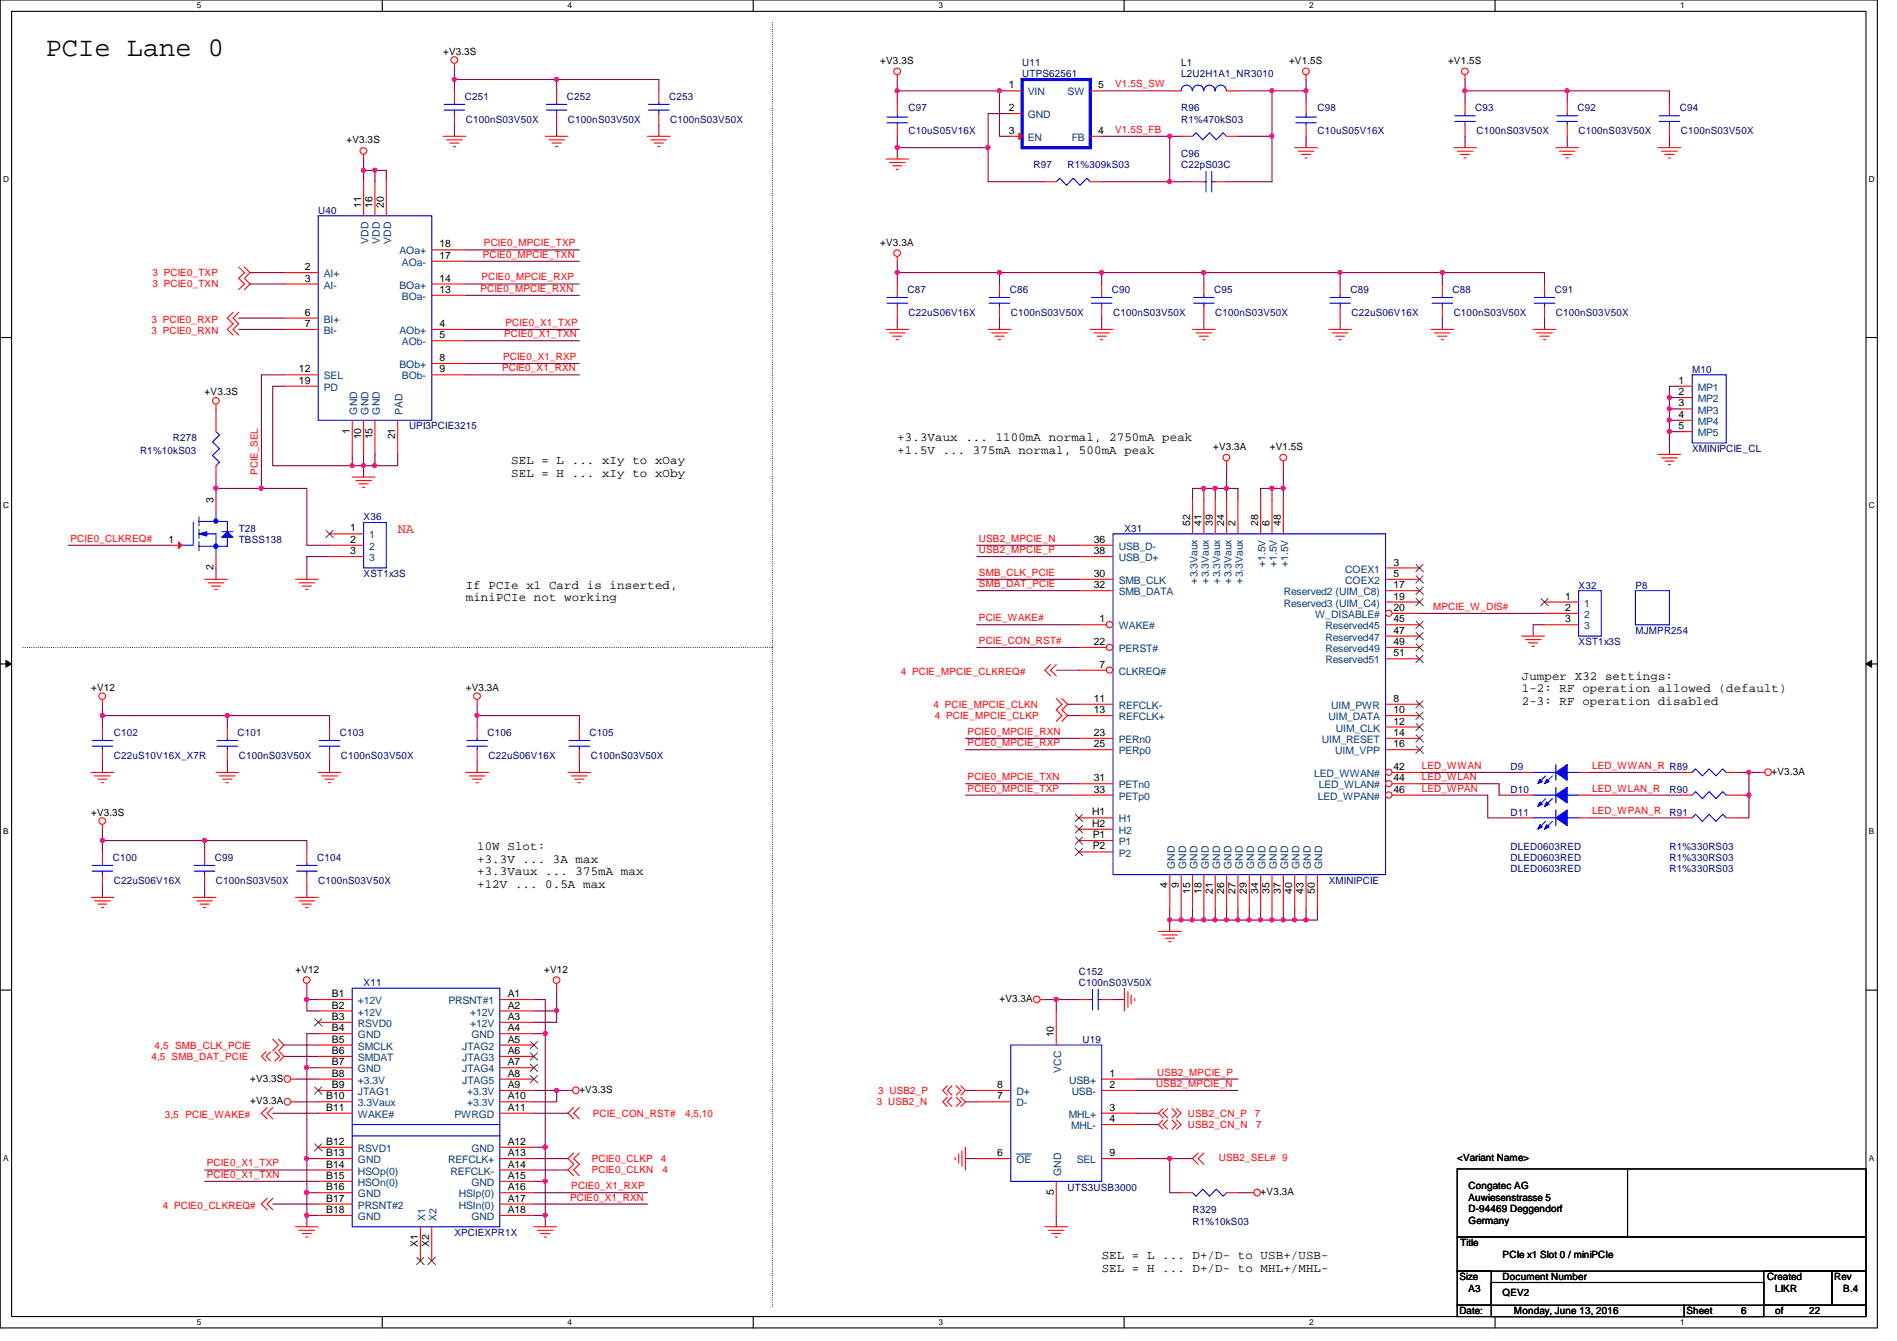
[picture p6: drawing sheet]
<svg xmlns="http://www.w3.org/2000/svg" width="297mm" height="210mm" viewBox="0 0 297 210" stroke-linecap="round" stroke-linejoin="round" font-family="sans-serif">
<defs><g id="words">
<text font-size="4.2" x="7.2" y="8.7">PCIe Lane 0</text>
<text font-size="2.1" fill="#f00" x="62.3" y="83.4">NA</text>
<g font-size="1.9">
<text x="140.5" y="69.1">+3.3Vaux ... 1100mA normal, 2750mA peak</text>
<text x="140.5" y="71">+1.5V ... 375mA normal, 500mA peak</text>
<text x="80" y="72.6">SEL = L ... xIy to xOay</text>
<text x="80" y="74.6">SEL = H ... xIy to xOby</text>
<text x="72.9" y="92.2">If PCIe x1 Card is inserted,</text>
<text x="72.9" y="94.1">miniPCIe not working</text>
<text x="238.3" y="106.4">Jumper X32 settings:</text>
<text x="238.3" y="108.4">1-2: RF operation allowed (default)</text>
<text x="238.3" y="110.3">2-3: RF operation disabled</text>
<text x="74.7" y="133.1">10W Slot:</text>
<text x="74.7" y="135">+3.3V ... 3A max</text>
<text x="74.7" y="137">+3.3Vaux ... 375mA max</text>
<text x="74.7" y="138.9">+12V ... 0.5A max</text>
<text x="172.5" y="197.1">SEL = L ... D+/D- to USB+/USB-</text>
<text x="172.5" y="199.1">SEL = H ... D+/D- to MHL+/MHL-</text>
</g>
<g font-size="1.6">
<text x="69.4" y="8.6">+V3.3S</text>
<text x="137.8" y="10">+V3.3S</text>
<text x="201.8" y="10">+V1.5S</text>
<text x="226.7" y="10">+V1.5S</text>
<text x="157.9" y="17.4">2</text>
<text x="157.9" y="13.8">1</text>
<text x="172" y="13.8">5</text>
<text x="54.3" y="22.4">+V3.3S</text>
<text x="157.9" y="21">3</text>
<text x="172" y="21">4</text>
<text x="56.6" y="32.6" transform="rotate(-90 56.6 32.6)">11</text>
<text x="58.3" y="32.6" transform="rotate(-90 58.3 32.6)">16</text>
<text x="60.1" y="32.6" transform="rotate(-90 60.1 32.6)">20</text>
<text x="68.8" y="40.5">17</text>
<text x="68.8" y="38.7">18</text>
<text x="137.8" y="38.4">+V3.3A</text>
<text x="47.7" y="42.3">2</text>
<text x="47.7" y="44.1">3</text>
<text x="68.8" y="45.8">13</text>
<text x="68.8" y="44.1">14</text>
<text x="47.7" y="49.4">6</text>
<text x="47.7" y="51.2">7</text>
<text x="68.8" y="53">5</text>
<text x="68.8" y="51.2">4</text>
<text x="46.8" y="58.3">12</text>
<text x="68.8" y="58.3">9</text>
<text x="68.8" y="56.5">8</text>
<text x="32" y="61.9">+V3.3S</text>
<text x="46.8" y="60.1">19</text>
<text x="262.8" y="60.1">1</text>
<text x="262.8" y="61.8">2</text>
<text x="262.8" y="63.6">3</text>
<text x="262.8" y="65.4">4</text>
<text x="54.8" y="67.9" transform="rotate(-90 54.8 67.9)">1</text>
<text x="56.6" y="68.8" transform="rotate(-90 56.6 68.8)">10</text>
<text x="58.3" y="68.8" transform="rotate(-90 58.3 68.8)">15</text>
<text x="61.9" y="68.8" transform="rotate(-90 61.9 68.8)">21</text>
<text x="189.9" y="70.4">+V3.3A</text>
<text x="198.8" y="70.4">+V1.5S</text>
<text x="262.8" y="67.2">5</text>
<text x="33.4" y="78.8" transform="rotate(-90 33.4 78.8)">3</text>
<text x="54.8" y="83.2">1</text>
<text x="186.3" y="82.3" transform="rotate(-90 186.3 82.3)">52</text>
<text x="188.1" y="82.3" transform="rotate(-90 188.1 82.3)">41</text>
<text x="189.9" y="82.3" transform="rotate(-90 189.9 82.3)">39</text>
<text x="191.7" y="82.3" transform="rotate(-90 191.7 82.3)">24</text>
<text x="193.5" y="82.3" transform="rotate(-90 193.5 82.3)">2</text>
<text x="197" y="82.3" transform="rotate(-90 197 82.3)">28</text>
<text x="198.8" y="82.3" transform="rotate(-90 198.8 82.3)">6</text>
<text x="200.6" y="82.3" transform="rotate(-90 200.6 82.3)">48</text>
<text x="26.4" y="85">1</text>
<text x="33.4" y="89.2" transform="rotate(-90 33.4 89.2)">2</text>
<text x="54.8" y="85">2</text>
<text x="54.8" y="86.7">3</text>
<text x="171.3" y="86.7">38</text>
<text x="171.3" y="85">36</text>
<text x="218.2" y="88.5">3</text>
<text x="171.3" y="92.1">32</text>
<text x="171.3" y="90.3">30</text>
<text x="218.2" y="90.3">5</text>
<text x="218.2" y="95.6">20</text>
<text x="218.2" y="93.9">19</text>
<text x="218.2" y="92.1">17</text>
<text x="245.1" y="93.9">1</text>
<text x="245.1" y="95.6">2</text>
<text x="171.3" y="101">22</text>
<text x="172.2" y="97.4">1</text>
<text x="218.2" y="101">49</text>
<text x="218.2" y="99.2">47</text>
<text x="218.2" y="97.4">45</text>
<text x="245.1" y="97.4">3</text>
<text x="172.2" y="104.5">7</text>
<text x="218.2" y="102.7">51</text>
<text x="14.3" y="108.1">+V12</text>
<text x="72.9" y="108.1">+V3.3A</text>
<text x="171.3" y="111.6">13</text>
<text x="171.3" y="109.9">11</text>
<text x="218.2" y="113.4">12</text>
<text x="218.2" y="111.6">10</text>
<text x="218.2" y="109.9">8</text>
<text x="171.3" y="117">25</text>
<text x="171.3" y="115.2">23</text>
<text x="218.2" y="115.2">14</text>
<text x="218.2" y="117">16</text>
<text x="171.3" y="124.1">33</text>
<text x="171.3" y="122.3">31</text>
<text x="218.2" y="124.1">46</text>
<text x="218.2" y="122.3">44</text>
<text x="218.2" y="120.5">42</text>
<text x="277.4" y="121.3">+V3.3A</text>
<text x="14.3" y="127.7">+V3.3S</text>
<text x="171" y="127.6">H1</text>
<text x="171" y="129.4">H2</text>
<text x="171.1" y="131.2">P1</text>
<text x="171.1" y="133">P2</text>
<text x="182.8" y="139" transform="rotate(-90 182.8 139)">4</text>
<text x="184.6" y="139" transform="rotate(-90 184.6 139)">9</text>
<text x="186.3" y="139.9" transform="rotate(-90 186.3 139.9)">15</text>
<text x="188.1" y="139.9" transform="rotate(-90 188.1 139.9)">18</text>
<text x="189.9" y="139.9" transform="rotate(-90 189.9 139.9)">21</text>
<text x="191.7" y="139.9" transform="rotate(-90 191.7 139.9)">26</text>
<text x="193.5" y="139.9" transform="rotate(-90 193.5 139.9)">27</text>
<text x="195.2" y="139.9" transform="rotate(-90 195.2 139.9)">29</text>
<text x="197" y="139.9" transform="rotate(-90 197 139.9)">34</text>
<text x="198.8" y="139.9" transform="rotate(-90 198.8 139.9)">35</text>
<text x="200.6" y="139.9" transform="rotate(-90 200.6 139.9)">37</text>
<text x="202.4" y="139.9" transform="rotate(-90 202.4 139.9)">40</text>
<text x="204.1" y="139.9" transform="rotate(-90 204.1 139.9)">43</text>
<text x="205.9" y="139.9" transform="rotate(-90 205.9 139.9)">50</text>
<text x="46.3" y="152.2">+V12</text>
<text x="85.2" y="152.2">+V12</text>
<text x="52" y="156.1">B1</text>
<text x="52" y="157.9">B2</text>
<text x="52" y="159.6">B3</text>
<text x="52" y="161.4">B4</text>
<text x="79.5" y="157.9">A2</text>
<text x="79.5" y="159.6">A3</text>
<text x="79.5" y="161.4">A4</text>
<text x="79.5" y="156.1">A1</text>
<text x="156.5" y="156.8">+V3.3A</text>
<text x="52" y="163.2">B5</text>
<text x="52" y="165">B6</text>
<text x="52" y="166.8">B7</text>
<text x="79.5" y="163.2">A5</text>
<text x="79.5" y="165">A6</text>
<text x="79.5" y="166.8">A7</text>
<text x="165" y="162.3" transform="rotate(-90 165 162.3)">10</text>
<text x="39.2" y="172.8">+V3.3A</text>
<text x="39.2" y="169.3">+V3.3S</text>
<text x="51.1" y="172.1">B10</text>
<text x="51.1" y="173.9">B11</text>
<text x="52" y="168.5">B8</text>
<text x="52" y="170.3">B9</text>
<text x="79.5" y="168.5">A8</text>
<text x="79.5" y="170.3">A9</text>
<text x="79.5" y="172.1">A10</text>
<text x="79.5" y="173.9">A11</text>
<text x="90.7" y="171.1">+V3.3S</text>
<text x="156.2" y="172.1">7</text>
<text x="156.2" y="170.3">8</text>
<text x="173.7" y="168.5">1</text>
<text x="173.7" y="173.9">3</text>
<text x="173.7" y="170.3">2</text>
<text x="51.1" y="179.2">B12</text>
<text x="79.5" y="179.2">A12</text>
<text x="173.7" y="175.6">4</text>
<text x="51.1" y="181">B13</text>
<text x="51.1" y="182.8">B14</text>
<text x="51.1" y="184.5">B15</text>
<text x="79.5" y="184.5">A15</text>
<text x="79.5" y="182.8">A14</text>
<text x="79.5" y="181">A13</text>
<text x="156.2" y="181">6</text>
<text x="173.7" y="181">9</text>
<text x="228.2" y="181.7">&lt;Variant Name&gt;</text>
<text x="51.1" y="186.3">B16</text>
<text x="51.1" y="188.1">B17</text>
<text x="51.1" y="189.9">B18</text>
<text x="79.5" y="189.9">A18</text>
<text x="79.5" y="186.3">A16</text>
<text x="79.5" y="188.1">A17</text>
<text x="165" y="187" transform="rotate(-90 165 187)">5</text>
<text x="197.4" y="187.1">+V3.3A</text>
<text x="230" y="186.2">Congatec AG</text>
<text x="230" y="188">Auwiesenstrasse 5</text>
<text x="230" y="189.7">D-94469 Deggendorf</text>
<text x="230" y="191.5">Germany</text>
<text x="65.4" y="195.2" transform="rotate(-90 65.4 195.2)">X1</text>
<text x="67.2" y="195.2" transform="rotate(-90 67.2 195.2)">X2</text>
<text x="228.7" y="195.1">Title</text>
<text x="235.3" y="196.8">PCIe x1 Slot 0 / miniPCIe</text>
<text x="228.5" y="200.4">Size</text>
<text x="230" y="202.2">A3</text>
<text x="235.3" y="200.4">Document Number</text>
<text x="235.3" y="202.9">QEV2</text>
<text x="276.7" y="200.4">Created</text>
<text x="278" y="202.2">LIKR</text>
<text x="287.2" y="200.4">Rev</text>
<text x="288.6" y="202.2">B.4</text>
<text x="228.5" y="205.7">Date:</text>
<text x="237.1" y="205.7">Monday, June 13, 2016</text>
<text x="264.1" y="205.7">Sheet</text>
<text x="272.6" y="205.7">6</text>
<text x="278" y="205.7">of</text>
<text x="283.3" y="205.7">22</text>
</g>
<g font-size="1.6" fill="#000080">
<text x="160.1" y="10.3">U11</text>
<text x="185" y="10.3">L1</text>
<text x="72.8" y="15.7">C251</text>
<text x="88.8" y="15.7">C252</text>
<text x="104.8" y="15.7">C253</text>
<text x="142.3" y="17.4">C97</text>
<text x="160.1" y="12.1">UTPS62561</text>
<text x="185" y="12.1">L2U2H1A1_NR3010</text>
<text x="185" y="17.4">R96</text>
<text x="206.3" y="17.4">C98</text>
<text x="231" y="17.4">C93</text>
<text x="247" y="17.4">C92</text>
<text x="263" y="17.4">C94</text>
<text x="72.9" y="19.2">C100nS03V50X</text>
<text x="88.9" y="19.2">C100nS03V50X</text>
<text x="104.9" y="19.2">C100nS03V50X</text>
<text x="142.3" y="21">C10uS05V16X</text>
<text x="185" y="19.2">R1%470kS03</text>
<text x="206.3" y="21">C10uS05V16X</text>
<text x="231.2" y="21">C100nS03V50X</text>
<text x="247.2" y="21">C100nS03V50X</text>
<text x="263.2" y="21">C100nS03V50X</text>
<text x="161.8" y="26.3">R97</text>
<text x="167.2" y="26.3">R1%309kS03</text>
<text x="185" y="24.6">C96</text>
<text x="185" y="26.3">C22pS03C</text>
<text x="49.8" y="33.4">U40</text>
<text x="142.1" y="45.9">C87</text>
<text x="158.1" y="45.9">C86</text>
<text x="174.1" y="45.9">C90</text>
<text x="190.1" y="45.9">C95</text>
<text x="211.5" y="45.9">C89</text>
<text x="227.5" y="45.9">C88</text>
<text x="243.5" y="45.9">C91</text>
<text x="142.3" y="49.4">C22uS06V16X</text>
<text x="158.3" y="49.4">C100nS03V50X</text>
<text x="174.3" y="49.4">C100nS03V50X</text>
<text x="190.3" y="49.4">C100nS03V50X</text>
<text x="211.6" y="49.4">C22uS06V16X</text>
<text x="227.6" y="49.4">C100nS03V50X</text>
<text x="243.6" y="49.4">C100nS03V50X</text>
<text x="265" y="58.3">M10</text>
<text x="21.9" y="71.1">R1%10kS03</text>
<text x="27" y="69">R278</text>
<text x="64" y="67.2">UPI3PCIE3215</text>
<text x="265" y="70.8">XMINIPCIE_CL</text>
<text x="37.4" y="83.2">T28</text>
<text x="56.9" y="81.4">X36</text>
<text x="176.1" y="83.2">X31</text>
<text x="37.4" y="85">TBSS138</text>
<text x="56.9" y="90.3">XST1x3S</text>
<text x="247.2" y="92.1">X32</text>
<text x="256.1" y="92.1">P8</text>
<text x="247.2" y="101">XST1x3S</text>
<text x="256.1" y="99.2">MJMPR254</text>
<text x="17.8" y="115.2">C102</text>
<text x="17.8" y="118.8">C22uS10V16X_X7R</text>
<text x="37.2" y="115.2">C101</text>
<text x="37.4" y="118.8">C100nS03V50X</text>
<text x="53.2" y="115.2">C103</text>
<text x="53.4" y="118.8">C100nS03V50X</text>
<text x="76.3" y="115.2">C106</text>
<text x="76.5" y="118.8">C22uS06V16X</text>
<text x="92.3" y="115.2">C105</text>
<text x="92.5" y="118.8">C100nS03V50X</text>
<text x="236.5" y="124.1">D10</text>
<text x="236.5" y="120.6">D9</text>
<text x="261.4" y="124.1">R90</text>
<text x="236.5" y="127.7">D11</text>
<text x="261.4" y="127.7">R91</text>
<text x="17.6" y="134.8">C100</text>
<text x="33.7" y="134.8">C99</text>
<text x="49.7" y="134.8">C104</text>
<text x="236.5" y="133">DLED0603RED</text>
<text x="236.5" y="134.8">DLED0603RED</text>
<text x="236.5" y="136.6">DLED0603RED</text>
<text x="261.4" y="133">R1%330RS03</text>
<text x="261.4" y="136.6">R1%330RS03</text>
<text x="261.4" y="134.8">R1%330RS03</text>
<text x="17.8" y="138.3">C22uS06V16X</text>
<text x="33.8" y="138.3">C100nS03V50X</text>
<text x="49.8" y="138.3">C100nS03V50X</text>
<text x="208.1" y="138.3">XMINIPCIE</text>
<text x="56.9" y="154.3">X11</text>
<text x="168.9" y="152.6">C152</text>
<text x="168.9" y="154.3">C100nS03V50X</text>
<text x="169.5" y="163.2">U19</text>
<text x="167.2" y="186.4">UTS3USB3000</text>
<text x="186.7" y="189.9">R329</text>
<text x="186.7" y="191.7">R1%10kS03</text>
<text x="71.2" y="193.5">XPCIEXPR1X</text>
</g>
<g font-size="1.6" fill="#004080">
<text x="160.9" y="14.9">VIN</text>
<text x="167.2" y="14.9">SW</text>
<text x="160.9" y="18.5">GND</text>
<text x="160.9" y="22.1">EN</text>
<text x="167.8" y="22.1">FB</text>
<text x="57.7" y="38.1" transform="rotate(-90 57.7 38.1)">VDD</text>
<text x="59.5" y="38.1" transform="rotate(-90 59.5 38.1)">VDD</text>
<text x="61.3" y="38.1" transform="rotate(-90 61.3 38.1)">VDD</text>
<text x="62.6" y="39.8">AOa+</text>
<text x="62.9" y="41.6">AOa-</text>
<text x="50.7" y="43.4">AI+</text>
<text x="50.7" y="45.2">AI-</text>
<text x="62.6" y="45.2">BOa+</text>
<text x="62.9" y="46.9">BOa-</text>
<text x="50.7" y="50.5">BI+</text>
<text x="50.7" y="52.3">BI-</text>
<text x="62.6" y="52.3">AOb+</text>
<text x="50.7" y="59.4">SEL</text>
<text x="62.6" y="57.6">BOb+</text>
<text x="62.9" y="54.1">AOb-</text>
<text x="62.9" y="59.4">BOb-</text>
<text x="50.7" y="61.2">PD</text>
<text x="55.9" y="64.9" transform="rotate(-90 55.9 64.9)">GND</text>
<text x="57.7" y="64.9" transform="rotate(-90 57.7 64.9)">GND</text>
<text x="59.5" y="64.9" transform="rotate(-90 59.5 64.9)">GND</text>
<text x="63" y="64.9" transform="rotate(-90 63 64.9)">PAD</text>
<text x="265.9" y="61.2">MP1</text>
<text x="265.9" y="62.9">MP2</text>
<text x="265.9" y="64.7">MP3</text>
<text x="265.9" y="66.5">MP4</text>
<text x="265.9" y="68.3">MP5</text>
<text x="57.8" y="84.3">1</text>
<text x="57.8" y="86.1">2</text>
<text x="57.8" y="87.8">3</text>
<text x="175.2" y="87.8">USB_D+</text>
<text x="175.2" y="86.1">USB_D-</text>
<text x="198.2" y="88.8" transform="rotate(-90 198.2 88.8)">+1.5V</text>
<text x="199.9" y="88.8" transform="rotate(-90 199.9 88.8)">+1.5V</text>
<text x="201.7" y="88.8" transform="rotate(-90 201.7 88.8)">+1.5V</text>
<text x="210.6" y="89.6">COEX1</text>
<text x="175.2" y="93.2">SMB_DATA</text>
<text x="175.2" y="91.4">SMB_CLK</text>
<text x="187.5" y="91.4" transform="rotate(-90 187.5 91.4)">+3.3Vaux</text>
<text x="189.3" y="91.4" transform="rotate(-90 189.3 91.4)">+3.3Vaux</text>
<text x="191" y="91.4" transform="rotate(-90 191 91.4)">+3.3Vaux</text>
<text x="192.8" y="91.4" transform="rotate(-90 192.8 91.4)">+3.3Vaux</text>
<text x="194.6" y="91.4" transform="rotate(-90 194.6 91.4)">+3.3Vaux</text>
<text x="201" y="95">Reserved3 (UIM_C4)</text>
<text x="201" y="93.2">Reserved2 (UIM_C8)</text>
<text x="210.6" y="91.4">COEX2</text>
<text x="248.1" y="95">1</text>
<text x="175.2" y="98.5">WAKE#</text>
<text x="205.9" y="96.7">W_DISABLE#</text>
<text x="207.6" y="100.3">Reserved47</text>
<text x="207.6" y="98.5">Reserved45</text>
<text x="248.1" y="96.7">2</text>
<text x="248.1" y="98.5">3</text>
<text x="175.2" y="102.1">PERST#</text>
<text x="175.2" y="105.6">CLKREQ#</text>
<text x="207.6" y="103.8">Reserved51</text>
<text x="207.6" y="102.1">Reserved49</text>
<text x="175.2" y="112.7">REFCLK+</text>
<text x="175.2" y="111">REFCLK-</text>
<text x="208" y="112.7">UIM_DATA</text>
<text x="208.4" y="111">UIM_PWR</text>
<text x="175.2" y="118.1">PERp0</text>
<text x="175.2" y="116.3">PERn0</text>
<text x="207" y="116.3">UIM_RESET</text>
<text x="209.1" y="118.1">UIM_VPP</text>
<text x="209.2" y="114.5">UIM_CLK</text>
<text x="175.2" y="125.2">PETp0</text>
<text x="175.2" y="123.4">PETn0</text>
<text x="205.8" y="121.6">LED_WWAN#</text>
<text x="206.3" y="125.2">LED_WPAN#</text>
<text x="206.5" y="123.4">LED_WLAN#</text>
<text x="175.2" y="128.7">H1</text>
<text x="175.2" y="130.5">H2</text>
<text x="175.2" y="132.3">P1</text>
<text x="175.2" y="134.1">P2</text>
<text x="183.9" y="136" transform="rotate(-90 183.9 136)">GND</text>
<text x="185.7" y="136" transform="rotate(-90 185.7 136)">GND</text>
<text x="187.5" y="136" transform="rotate(-90 187.5 136)">GND</text>
<text x="189.3" y="136" transform="rotate(-90 189.3 136)">GND</text>
<text x="191" y="136" transform="rotate(-90 191 136)">GND</text>
<text x="192.8" y="136" transform="rotate(-90 192.8 136)">GND</text>
<text x="194.6" y="136" transform="rotate(-90 194.6 136)">GND</text>
<text x="196.4" y="136" transform="rotate(-90 196.4 136)">GND</text>
<text x="198.2" y="136" transform="rotate(-90 198.2 136)">GND</text>
<text x="199.9" y="136" transform="rotate(-90 199.9 136)">GND</text>
<text x="201.7" y="136" transform="rotate(-90 201.7 136)">GND</text>
<text x="203.5" y="136" transform="rotate(-90 203.5 136)">GND</text>
<text x="205.3" y="136" transform="rotate(-90 205.3 136)">GND</text>
<text x="207" y="136" transform="rotate(-90 207 136)">GND</text>
<text x="56" y="157.2">+12V</text>
<text x="56" y="159">+12V</text>
<text x="56" y="160.7">RSVD0</text>
<text x="70.2" y="157.2">PRSNT#1</text>
<text x="73.6" y="159">+12V</text>
<text x="73.6" y="160.7">+12V</text>
<text x="56" y="162.5">GND</text>
<text x="56" y="164.3">SMCLK</text>
<text x="56" y="166.1">SMDAT</text>
<text x="56" y="167.9">GND</text>
<text x="72.4" y="164.3">JTAG2</text>
<text x="72.4" y="166.1">JTAG3</text>
<text x="72.4" y="167.9">JTAG4</text>
<text x="73.8" y="162.5">GND</text>
<text x="166.2" y="167.9" transform="rotate(-90 166.2 167.9)">VCC</text>
<text x="56" y="169.6">+3.3V</text>
<text x="56" y="171.4">JTAG1</text>
<text x="56" y="173.2">3.3Vaux</text>
<text x="72.4" y="169.6">JTAG5</text>
<text x="73.1" y="171.4">+3.3V</text>
<text x="73.1" y="173.2">+3.3V</text>
<text x="159.2" y="173.2">D-</text>
<text x="159.2" y="171.4">D+</text>
<text x="167.4" y="169.6">USB+</text>
<text x="167.8" y="171.4">USB-</text>
<text x="56" y="175">WAKE#</text>
<text x="71.2" y="175">PWRGD</text>
<text x="167.3" y="175">MHL+</text>
<text x="167.7" y="176.7">MHL-</text>
<text x="56" y="180.3">RSVD1</text>
<text x="56" y="182.1">GND</text>
<text x="56" y="183.9">HSOp(0)</text>
<text x="56" y="185.6">HSOn(0)</text>
<text x="70.2" y="182.1">REFCLK+</text>
<text x="70.6" y="183.9">REFCLK-</text>
<text x="73.8" y="180.3">GND</text>
<text x="73.8" y="185.6">GND</text>
<text x="159.2" y="182.1">OE</text>
<text x="166.2" y="184" transform="rotate(-90 166.2 184)">GND</text>
<text x="168.6" y="182.1">SEL</text>
<text x="56" y="187.4">GND</text>
<text x="56" y="189.2">PRSNT#2</text>
<text x="56" y="191">GND</text>
<text x="66.6" y="191.1" transform="rotate(-90 66.6 191.1)">X1</text>
<text x="68.4" y="191.1" transform="rotate(-90 68.4 191.1)">X2</text>
<text x="71.8" y="187.4">HSIp(0)</text>
<text x="71.8" y="189.2">HSIn(0)</text>
<text x="73.8" y="191">GND</text>
</g>
<g font-size="1.6" fill="#f00">
<text x="174.6" y="13.7">V1.5S_SW</text>
<text x="174.6" y="20.8">V1.5S_FB</text>
<text x="75.6" y="40.3">PCIE0_MPCIE_TXN</text>
<text x="75.8" y="38.6">PCIE0_MPCIE_TXP</text>
<text x="23.9" y="43.2">3 PCIE0_TXP</text>
<text x="23.9" y="45">3 PCIE0_TXN</text>
<text x="75.2" y="45.7">PCIE0_MPCIE_RXN</text>
<text x="75.4" y="43.9">PCIE0_MPCIE_RXP</text>
<text x="23.7" y="50.5">3 PCIE0_RXP</text>
<text x="23.7" y="52.3">3 PCIE0_RXN</text>
<text x="78.9" y="52.8">PCIE0_X1_TXN</text>
<text x="79.2" y="51">PCIE0_X1_TXP</text>
<text x="78.6" y="58.1">PCIE0_X1_RXN</text>
<text x="78.8" y="56.3">PCIE0_X1_RXP</text>
<text x="40.4" y="74.3" transform="rotate(-90 40.4 74.3)">PCIE_SEL</text>
<text x="11" y="84.8">PCIE0_CLKREQ#</text>
<text x="153.3" y="84.8">USB2_MPCIE_N</text>
<text x="153.3" y="86.6">USB2_MPCIE_P</text>
<text x="153.3" y="90.1">SMB_CLK_PCIE</text>
<text x="153.3" y="91.9">SMB_DAT_PCIE</text>
<text x="224.4" y="95.5">MPCIE_W_DIS#</text>
<text x="153.3" y="97.2">PCIE_WAKE#</text>
<text x="153.3" y="100.8">PCIE_CON_RST#</text>
<text x="141.1" y="105.6">4 PCIE_MPCIE_CLKREQ#</text>
<text x="146.2" y="110.8">4 PCIE_MPCIE_CLKN</text>
<text x="146.4" y="112.6">4 PCIE_MPCIE_CLKP</text>
<text x="151.5" y="115">PCIE0_MPCIE_RXN</text>
<text x="151.5" y="116.8">PCIE0_MPCIE_RXP</text>
<text x="151.5" y="123.9">PCIE0_MPCIE_TXP</text>
<text x="151.5" y="122.1">PCIE0_MPCIE_TXN</text>
<text x="222.6" y="120.4">LED_WWAN</text>
<text x="222.6" y="122.1">LED_WLAN</text>
<text x="222.6" y="123.9">LED_WPAN</text>
<text x="249.3" y="120.4">LED_WWAN_R R89</text>
<text x="249.3" y="123.9">LED_WLAN_R</text>
<text x="249.3" y="127.5">LED_WPAN_R</text>
<text x="23.7" y="165.9">4,5 SMB_DAT_PCIE</text>
<text x="24.2" y="164.1">4,5 SMB_CLK_PCIE</text>
<text x="137.3" y="173">3 USB2_N</text>
<text x="137.5" y="171.2">3 USB2_P</text>
<text x="181" y="170.1">USB2_MPCIE_N</text>
<text x="181.2" y="168.4">USB2_MPCIE_P</text>
<text x="25.8" y="175">3,5 PCIE_WAKE#</text>
<text x="92.8" y="174.8">PCIE_CON_RST#</text>
<text x="107.3" y="174.8">4,5,10</text>
<text x="186" y="174.8">USB2_CN_P</text>
<text x="186" y="176.6">USB2_CN_N</text>
<text x="196.5" y="174.8">7</text>
<text x="196.7" y="176.6">7</text>
<text x="32.4" y="182.6">PCIE0_X1_TXP</text>
<text x="32.4" y="184.4">PCIE0_X1_TXN</text>
<text x="92.7" y="181.9">PCIE0_CLKP</text>
<text x="92.7" y="183.7">PCIE0_CLKN</text>
<text x="103.5" y="181.9">4</text>
<text x="103.7" y="183.7">4</text>
<text x="190.8" y="181.7">USB2_SEL# 9</text>
<text x="25.5" y="189.2">4 PCIE0_CLKREQ#</text>
<text x="89.3" y="187.9">PCIE0_X1_RXN</text>
<text x="89.4" y="186.1">PCIE0_X1_RXP</text>
</g>
<g font-size="1.3">
<text x="30.8" y="1.3">5</text>
<text x="88.9" y="1.3">4</text>
<text x="146.9" y="1.3">3</text>
<text x="205" y="1.3">2</text>
<text x="263.1" y="1.3">1</text>
<text x=".5" y="28.4">D</text>
<text x="292.6" y="28.4">D</text>
<text x=".5" y="79.5">C</text>
<text x="292.6" y="79.5">C</text>
<text x=".5" y="130.6">B</text>
<text x="292.6" y="130.6">B</text>
<text x=".5" y="181.7">A</text>
<text x="292.6" y="181.7">A</text>
<text x="30.8" y="207.4">5</text>
<text x="88.9" y="207.4">4</text>
<text x="146.9" y="207.4">3</text>
<text x="205" y="207.4">2</text>
<text x="263.1" y="207.4">1</text>
</g>
</g></defs>
<path d="M0 0h294v207.9h-294zM1.8 1.8h290.4v204.3h-290.4z" fill="none" stroke="#000" stroke-width=".17"/>
<g fill="#fff">
<path d="M30.8 .2h.7v1.4h-.7z"/>
<path d="M30.8 206.2h.7v1.4h-.7z"/>
</g>
<path d="M59.9 0v1.8M59.9 206.1v1.8" fill="none" stroke="#000" stroke-width=".17"/>
<g fill="#fff">
<path d="M88.9 .2h.6v1.4h-.6z"/>
<path d="M88.9 206.2h.6v1.4h-.6z"/>
</g>
<path d="M117.9 0v1.8M117.9 206.1v1.8" fill="none" stroke="#000" stroke-width=".17"/>
<g fill="#fff">
<path d="M146.9 .2h.7v1.4h-.7z"/>
<path d="M146.9 206.2h.7v1.4h-.7z"/>
</g>
<path d="M176 0v1.8M176 206.1v1.8" fill="none" stroke="#000" stroke-width=".17"/>
<g fill="#fff">
<path d="M205 .2h.7v1.4h-.7z"/>
<path d="M205 206.2h.7v1.4h-.7z"/>
</g>
<path d="M234.1 0v1.8M234.1 206.1v1.8" fill="none" stroke="#000" stroke-width=".17"/>
<g fill="#fff">
<path d="M263.1 .2h.7v1.4h-.7z"/>
<path d="M263.1 206.2h.7v1.4h-.7z"/>
<path d="M.5 27.3h.9v1.4h-.9z"/>
<path d="M292.6 27.3h.9v1.4h-.9z"/>
<path d="M.5 78.4h.9v1.4h-.9z"/>
<path d="M292.6 78.4h.9v1.4h-.9z"/>
</g>
<path d="M0 52.8h1.8M292.2 52.8h1.8" fill="none" stroke="#000" stroke-width=".17"/>
<g fill="#fff">
<path d="M.5 129.5h.8v1.4h-.8z"/>
<path d="M292.6 129.5h.9v1.4h-.9z"/>
</g>
<path d="M0 103.9h1.8M292.2 103.9h1.8" fill="none" stroke="#000" stroke-width=".17"/>
<path d="M.9 103.4l.9 .5-.9 .5zM292.2 103.9l.9-.5v1z" fill="#000"/>
<path d="M.9 103.4l.9 .5-.9 .5zM292.2 103.9l.9-.5v1z" fill="none" stroke="#000" stroke-width=".16"/>
<g fill="#fff">
<path d="M.5 180.5h.8v1.4h-.8z"/>
<path d="M292.6 180.5h.9v1.4h-.9z"/>
</g>
<path d="M0 155h1.8M292.2 155h1.8" fill="none" stroke="#000" stroke-width=".17"/>
<path d="M120.9 3.6v200.9M3.6 101.3h117.3M120.9 101.3h.1M120.9 204.5h.1" fill="none" stroke="#000" stroke-width=".17" stroke-dasharray="0 .3"/>
<path d="M261.4 67.6h1.8" fill="none" stroke="#800040" stroke-width=".17"/>
<circle cx="261.4" cy="67.5" r=".32" fill="#f0f"/>
<circle cx="261.4" cy="67.5" r=".32" fill="none" stroke="#f0f" stroke-width=".17"/>
<path d="M263.2 65.8h-1.8v5.3" fill="none" stroke="#800040" stroke-width=".17"/>
<circle cx="261.4" cy="65.8" r=".32" fill="#f0f"/>
<circle cx="261.4" cy="65.8" r=".32" fill="none" stroke="#f0f" stroke-width=".17"/>
<path d="M261.4 62.2h1.8M261.4 62.2v1.8M263.2 60.5h-1.8v1.7" fill="none" stroke="#800040" stroke-width=".17"/>
<circle cx="261.4" cy="62.2" r=".32" fill="#f0f"/>
<circle cx="261.4" cy="62.2" r=".32" fill="none" stroke="#f0f" stroke-width=".17"/>
<path d="M261.4 64h1.8M183.2 144v1.8" fill="none" stroke="#800040" stroke-width=".17"/>
<circle cx="183.1" cy="144" r=".32" fill="#f0f"/>
<circle cx="183.1" cy="144" r=".32" fill="none" stroke="#f0f" stroke-width=".17"/>
<path d="M183.2 144h1.8M185 142.2v1.8M186.7 142.2v1.8h-1.7M206.3 142.2v1.8" fill="none" stroke="#800040" stroke-width=".17"/>
<circle cx="184.9" cy="144" r=".32" fill="#f0f"/>
<circle cx="184.9" cy="144" r=".32" fill="none" stroke="#f0f" stroke-width=".17"/>
<path d="M188.5 142.2v1.8h-1.8" fill="none" stroke="#800040" stroke-width=".17"/>
<circle cx="186.7" cy="144" r=".32" fill="#f0f"/>
<circle cx="186.7" cy="144" r=".32" fill="none" stroke="#f0f" stroke-width=".17"/>
<path d="M190.3 142.2v1.8h-1.8" fill="none" stroke="#800040" stroke-width=".17"/>
<circle cx="188.5" cy="144" r=".32" fill="#f0f"/>
<circle cx="188.5" cy="144" r=".32" fill="none" stroke="#f0f" stroke-width=".17"/>
<path d="M192.1 142.2v1.8h-1.8" fill="none" stroke="#800040" stroke-width=".17"/>
<circle cx="190.3" cy="144" r=".32" fill="#f0f"/>
<circle cx="190.3" cy="144" r=".32" fill="none" stroke="#f0f" stroke-width=".17"/>
<path d="M193.8 142.2v1.8h-1.7" fill="none" stroke="#800040" stroke-width=".17"/>
<circle cx="192" cy="144" r=".32" fill="#f0f"/>
<circle cx="192" cy="144" r=".32" fill="none" stroke="#f0f" stroke-width=".17"/>
<path d="M195.6 142.2v1.8h-1.8" fill="none" stroke="#800040" stroke-width=".17"/>
<circle cx="193.8" cy="144" r=".32" fill="#f0f"/>
<circle cx="193.8" cy="144" r=".32" fill="none" stroke="#f0f" stroke-width=".17"/>
<path d="M197.4 142.2v1.8h-1.8" fill="none" stroke="#800040" stroke-width=".17"/>
<circle cx="195.6" cy="144" r=".32" fill="#f0f"/>
<circle cx="195.6" cy="144" r=".32" fill="none" stroke="#f0f" stroke-width=".17"/>
<path d="M199.2 142.2v1.8M201 144h1.7" fill="none" stroke="#800040" stroke-width=".17"/>
<circle cx="202.7" cy="144" r=".32" fill="#f0f"/>
<circle cx="202.7" cy="144" r=".32" fill="none" stroke="#f0f" stroke-width=".17"/>
<path d="M202.7 142.2v1.8M204.5 144h1.8" fill="none" stroke="#800040" stroke-width=".17"/>
<circle cx="204.5" cy="144" r=".32" fill="#f0f"/>
<circle cx="204.5" cy="144" r=".32" fill="none" stroke="#f0f" stroke-width=".17"/>
<path d="M186.7 76.5v1.7M197.4 76.5v1.7M199.2 76.5v1.7" fill="none" stroke="#800040" stroke-width=".17"/>
<circle cx="199.2" cy="76.4" r=".32" fill="#f0f"/>
<circle cx="199.2" cy="76.4" r=".32" fill="none" stroke="#f0f" stroke-width=".17"/>
<path d="M201 76.5v1.7M222.3 122.7h12.4v1.8h3.6M222.3 120.9h16M222.3 124.5h10.7v3.5h5.3M249 120.9h14.2M249 124.5h14.2M249 128h14.2M275.6 120.9h-1.7v3.6h-1.8" fill="none" stroke="#800040" stroke-width=".17"/>
<circle cx="273.8" cy="120.9" r=".32" fill="#f0f"/>
<circle cx="273.8" cy="120.9" r=".32" fill="none" stroke="#f0f" stroke-width=".17"/>
<path d="M272.1 120.9h1.8M273.9 124.5v3.5h-1.8" fill="none" stroke="#800040" stroke-width=".17"/>
<circle cx="273.8" cy="124.4" r=".32" fill="#f0f"/>
<circle cx="273.8" cy="124.4" r=".32" fill="none" stroke="#f0f" stroke-width=".17"/>
<path d="M192.1 76.5h1.7" fill="none" stroke="#800040" stroke-width=".17"/>
<circle cx="192" cy="76.4" r=".32" fill="#f0f"/>
<circle cx="192" cy="76.4" r=".32" fill="none" stroke="#f0f" stroke-width=".17"/>
<path d="M193.8 76.5v1.7M261.4 64v1.8" fill="none" stroke="#800040" stroke-width=".17"/>
<circle cx="261.4" cy="64" r=".32" fill="#f0f"/>
<circle cx="261.4" cy="64" r=".32" fill="none" stroke="#f0f" stroke-width=".17"/>
<path d="M199.2 76.5h1.8" fill="none" stroke="#800040" stroke-width=".17"/>
<circle cx="200.9" cy="76.4" r=".32" fill="#f0f"/>
<circle cx="200.9" cy="76.4" r=".32" fill="none" stroke="#f0f" stroke-width=".17"/>
<path d="M140.5 42.7v1.7M140.5 49.8v1.8M156.5 42.7v1.7M156.5 49.8v1.8M188.5 76.5v1.7M152.9 97.8h16" fill="none" stroke="#800040" stroke-width=".17"/>
<circle cx="188.5" cy="76.4" r=".32" fill="#f0f"/>
<circle cx="188.5" cy="76.4" r=".32" fill="none" stroke="#f0f" stroke-width=".17"/>
<path d="M190.3 76.5v1.7" fill="none" stroke="#800040" stroke-width=".17"/>
<circle cx="190.3" cy="76.4" r=".32" fill="#f0f"/>
<circle cx="190.3" cy="76.4" r=".32" fill="none" stroke="#f0f" stroke-width=".17"/>
<path d="M140.5 42.7h16" fill="none" stroke="#800040" stroke-width=".17"/>
<circle cx="140.5" cy="42.6" r=".32" fill="#f0f"/>
<circle cx="140.5" cy="42.6" r=".32" fill="none" stroke="#f0f" stroke-width=".17"/>
<path d="M209.8 42.7h16" fill="none" stroke="#800040" stroke-width=".17"/>
<circle cx="209.8" cy="42.6" r=".32" fill="#f0f"/>
<circle cx="209.8" cy="42.6" r=".32" fill="none" stroke="#f0f" stroke-width=".17"/>
<path d="M209.8 49.8v1.8M209.8 42.7v1.7M225.8 49.8v1.8M225.8 42.7v1.7" fill="none" stroke="#800040" stroke-width=".17"/>
<circle cx="225.8" cy="42.6" r=".32" fill="#f0f"/>
<circle cx="225.8" cy="42.6" r=".32" fill="none" stroke="#f0f" stroke-width=".17"/>
<path d="M201 142.2v1.8M204.5 142.2v1.8" fill="none" stroke="#800040" stroke-width=".17"/>
<circle cx="200.9" cy="144" r=".32" fill="#f0f"/>
<circle cx="200.9" cy="144" r=".32" fill="none" stroke="#f0f" stroke-width=".17"/>
<path d="M156.5 42.7h16v1.7M172.5 49.8v1.8" fill="none" stroke="#800040" stroke-width=".17"/>
<circle cx="156.5" cy="42.6" r=".32" fill="#f0f"/>
<circle cx="156.5" cy="42.6" r=".32" fill="none" stroke="#f0f" stroke-width=".17"/>
<path d="M245.4 16v-1.8h16v1.8M229.4 21.3v1.8M245.4 21.3v1.8M261.4 21.3v1.8M225.8 42.7h16v1.7M241.8 49.8v1.8M197.4 76.5h1.8M201 72.9v3.6M152.9 85.3h16M152.9 87.1h16M222.3 96h19.5M241.8 97.8h-1.7v1.8" fill="none" stroke="#800040" stroke-width=".17"/>
<circle cx="245.4" cy="14.2" r=".32" fill="#f0f"/>
<circle cx="245.4" cy="14.2" r=".32" fill="none" stroke="#f0f" stroke-width=".17"/>
<path d="M245.4 14.2h-16v1.8" fill="none" stroke="#800040" stroke-width=".17"/>
<circle cx="229.4" cy="14.2" r=".32" fill="#f0f"/>
<circle cx="229.4" cy="14.2" r=".32" fill="none" stroke="#f0f" stroke-width=".17"/>
<path d="M172.5 42.7h16v1.7M188.5 49.8v1.8" fill="none" stroke="#800040" stroke-width=".17"/>
<circle cx="188.5" cy="42.6" r=".32" fill="#f0f"/>
<circle cx="188.5" cy="42.6" r=".32" fill="none" stroke="#f0f" stroke-width=".17"/>
<circle cx="172.5" cy="42.6" r=".32" fill="#f0f"/>
<circle cx="172.5" cy="42.6" r=".32" fill="none" stroke="#f0f" stroke-width=".17"/>
<path d="M140.5 21.3v1.8M193.8 21.3h5.4M183.2 142.2v1.8" fill="none" stroke="#800040" stroke-width=".17"/>
<circle cx="199.2" cy="21.3" r=".32" fill="#f0f"/>
<circle cx="199.2" cy="21.3" r=".32" fill="none" stroke="#f0f" stroke-width=".17"/>
<path d="M140.5 14.2v1.8M156.5 14.2h1.8M192.1 28.4h7.1" fill="none" stroke="#800040" stroke-width=".17"/>
<circle cx="156.5" cy="14.2" r=".32" fill="#f0f"/>
<circle cx="156.5" cy="14.2" r=".32" fill="none" stroke="#f0f" stroke-width=".17"/>
<path d="M140.5 14.2h16v7.1h1.8M193.8 14.2h5.4" fill="none" stroke="#800040" stroke-width=".17"/>
<circle cx="140.5" cy="14.2" r=".32" fill="#f0f"/>
<circle cx="140.5" cy="14.2" r=".32" fill="none" stroke="#f0f" stroke-width=".17"/>
<path d="M140.5 12.4v1.8M158.3 17.8h-3.6v10.6M172.5 21.3h10.7" fill="none" stroke="#800040" stroke-width=".17"/>
<circle cx="154.7" cy="23.1" r=".32" fill="#f0f"/>
<circle cx="154.7" cy="23.1" r=".32" fill="none" stroke="#f0f" stroke-width=".17"/>
<path d="M140.5 23.1h14.2" fill="none" stroke="#800040" stroke-width=".17"/>
<circle cx="140.5" cy="23.1" r=".32" fill="#f0f"/>
<circle cx="140.5" cy="23.1" r=".32" fill="none" stroke="#f0f" stroke-width=".17"/>
<path d="M172.5 14.2h10.7M140.5 23.1v1.8M154.7 28.4h8.9M172.5 28.4h14.2M199.2 21.3v7.1" fill="none" stroke="#800040" stroke-width=".17"/>
<circle cx="183.1" cy="28.4" r=".32" fill="#f0f"/>
<circle cx="183.1" cy="28.4" r=".32" fill="none" stroke="#f0f" stroke-width=".17"/>
<path d="M183.2 21.3v7.1" fill="none" stroke="#800040" stroke-width=".17"/>
<circle cx="183.1" cy="21.3" r=".32" fill="#f0f"/>
<circle cx="183.1" cy="21.3" r=".32" fill="none" stroke="#f0f" stroke-width=".17"/>
<path d="M199.2 14.2h5.3" fill="none" stroke="#800040" stroke-width=".17"/>
<circle cx="199.2" cy="14.2" r=".32" fill="#f0f"/>
<circle cx="199.2" cy="14.2" r=".32" fill="none" stroke="#f0f" stroke-width=".17"/>
<path d="M204.5 12.4v3.6" fill="none" stroke="#800040" stroke-width=".17"/>
<circle cx="204.5" cy="14.2" r=".32" fill="#f0f"/>
<circle cx="204.5" cy="14.2" r=".32" fill="none" stroke="#f0f" stroke-width=".17"/>
<path d="M199.2 14.2v7.1M229.4 12.4v1.8M183.2 21.3h1.8M204.5 21.3v1.8M140.5 40.9v1.8M83.6 161.8h1.8v17.8" fill="none" stroke="#800040" stroke-width=".17"/>
<circle cx="85.4" cy="179.6" r=".32" fill="#f0f"/>
<circle cx="85.4" cy="179.6" r=".32" fill="none" stroke="#f0f" stroke-width=".17"/>
<circle cx="85.4" cy="161.8" r=".32" fill="#f0f"/>
<circle cx="85.4" cy="161.8" r=".32" fill="none" stroke="#f0f" stroke-width=".17"/>
<path d="M83.6 179.6h1.8v5.3" fill="none" stroke="#800040" stroke-width=".17"/>
<circle cx="85.4" cy="179.6" r=".32" fill="#f0f"/>
<circle cx="85.4" cy="179.6" r=".32" fill="none" stroke="#f0f" stroke-width=".17"/>
<path d="M83.6 184.9h1.8M85.4 190.2v1.8" fill="none" stroke="#800040" stroke-width=".17"/>
<circle cx="85.4" cy="190.2" r=".32" fill="#f0f"/>
<circle cx="85.4" cy="190.2" r=".32" fill="none" stroke="#f0f" stroke-width=".17"/>
<path d="M49.8 190.2h-1.8v1.8M83.6 190.2h1.8" fill="none" stroke="#800040" stroke-width=".17"/>
<circle cx="48" cy="190.2" r=".32" fill="#f0f"/>
<circle cx="48" cy="190.2" r=".32" fill="none" stroke="#f0f" stroke-width=".17"/>
<path d="M49.8 161.8h-1.8v5.3M49.8 181.4h-1.8v5.3" fill="none" stroke="#800040" stroke-width=".17"/>
<circle cx="48" cy="181.3" r=".32" fill="#f0f"/>
<circle cx="48" cy="181.3" r=".32" fill="none" stroke="#f0f" stroke-width=".17"/>
<path d="M49.8 167.1h-1.8v14.3M48 186.7h1.8" fill="none" stroke="#800040" stroke-width=".17"/>
<circle cx="48" cy="167.1" r=".32" fill="#f0f"/>
<circle cx="48" cy="167.1" r=".32" fill="none" stroke="#f0f" stroke-width=".17"/>
<path d="M48 154.7v1.8h1.8" fill="none" stroke="#800040" stroke-width=".17"/>
<circle cx="48" cy="156.4" r=".32" fill="#f0f"/>
<circle cx="48" cy="156.4" r=".32" fill="none" stroke="#f0f" stroke-width=".17"/>
<path d="M48 156.5v1.7h1.8M83.6 156.5h1.8v5.3M87.2 154.7v3.5h-3.6" fill="none" stroke="#800040" stroke-width=".17"/>
<circle cx="87.1" cy="158.2" r=".32" fill="#f0f"/>
<circle cx="87.1" cy="158.2" r=".32" fill="none" stroke="#f0f" stroke-width=".17"/>
<path d="M87.2 158.2v1.8h-3.6M46.3 172.5h3.5M87.2 170.7h1.7" fill="none" stroke="#800040" stroke-width=".17"/>
<circle cx="87.1" cy="170.7" r=".32" fill="#f0f"/>
<circle cx="87.1" cy="170.7" r=".32" fill="none" stroke="#f0f" stroke-width=".17"/>
<path d="M16 129.8v1.8M16 131.6v1.7M16 131.6h16M42.7 174.2h7.1M46.3 168.9h3.5M83.6 170.7h3.6v1.8h-3.6M42.7 188.5h7.1" fill="none" stroke="#800040" stroke-width=".17"/>
<circle cx="32" cy="131.5" r=".32" fill="#f0f"/>
<circle cx="32" cy="131.5" r=".32" fill="none" stroke="#f0f" stroke-width=".17"/>
<circle cx="16" cy="131.5" r=".32" fill="#f0f"/>
<circle cx="16" cy="131.5" r=".32" fill="none" stroke="#f0f" stroke-width=".17"/>
<path d="M16 119.1v1.8M35.6 119.1v1.8M35.6 112h-19.6v1.8M16 138.7v1.8M32 131.6v1.7M32 138.7v1.8" fill="none" stroke="#800040" stroke-width=".17"/>
<circle cx="35.6" cy="112" r=".32" fill="#f0f"/>
<circle cx="35.6" cy="112" r=".32" fill="none" stroke="#f0f" stroke-width=".17"/>
<circle cx="16" cy="112" r=".32" fill="#f0f"/>
<circle cx="16" cy="112" r=".32" fill="none" stroke="#f0f" stroke-width=".17"/>
<path d="M16 110.2v1.8M35.6 113.8v-1.8h16v1.8M51.6 119.1v1.8M74.7 112h16M74.7 110.2v1.8M74.7 112v1.8M32 131.6h16v1.7M48 138.7v1.8" fill="none" stroke="#800040" stroke-width=".17"/>
<circle cx="74.7" cy="112" r=".32" fill="#f0f"/>
<circle cx="74.7" cy="112" r=".32" fill="none" stroke="#f0f" stroke-width=".17"/>
<path d="M74.7 119.1v1.8M90.7 112v1.8M90.7 119.1v1.8M48 186.7v3.5" fill="none" stroke="#800040" stroke-width=".17"/>
<circle cx="48" cy="186.7" r=".32" fill="#f0f"/>
<circle cx="48" cy="186.7" r=".32" fill="none" stroke="#f0f" stroke-width=".17"/>
<path d="M85.4 184.9v5.3" fill="none" stroke="#800040" stroke-width=".17"/>
<circle cx="85.4" cy="184.9" r=".32" fill="#f0f"/>
<circle cx="85.4" cy="184.9" r=".32" fill="none" stroke="#f0f" stroke-width=".17"/>
<g fill="none" stroke="#800040" stroke-width=".17">
<path d="M72.9 39.1h17.8M72.9 46.2h17.8M72.9 44.4h17.8M72.9 40.9h17.8M72.9 58.7h17.8M72.9 56.9h17.8M72.9 51.6h17.8M72.9 53.3h17.8M152.9 90.7h16M152.9 92.5h16M151.2 115.6h17.7M151.2 117.3h17.7"/>
<path d="M152.9 101.3h16M165.4 104.9h3.5M167.2 110.2h1.7M167.2 112h1.7M151.2 124.5h17.7M151.2 122.7h17.7M165.4 156.5v1.7M44.5 163.6h5.3M44.5 165.4h5.3M83.6 174.2h5.3M151.2 170.7h1.7M151.2 172.5h1.7"/>
<path d="M32 183.1h17.8M32 184.9h17.8M83.6 186.7h17.8M83.6 188.5h17.8M83.6 181.4h5.3M83.6 183.1h5.3M151.2 181.4h1.7"/>
</g>
<circle cx="165.4" cy="156.4" r=".32" fill="#f0f"/>
<circle cx="165.4" cy="156.4" r=".32" fill="none" stroke="#f0f" stroke-width=".17"/>
<path d="M165.4 156.5h3.5M174.3 156.5h1.8M197.4 144h1.8M165.4 190.2v1.8" fill="none" stroke="#800040" stroke-width=".17"/>
<circle cx="197.4" cy="144" r=".32" fill="#f0f"/>
<circle cx="197.4" cy="144" r=".32" fill="none" stroke="#f0f" stroke-width=".17"/>
<path d="M56.9 24.9v1.8M37.4 49.8h7.1M37.4 51.6h7.1M39.2 42.7h5.3M39.2 44.4h5.3M56.9 72.9v1.8M163.6 156.5h1.8M177.8 174.2h3.6M177.8 176h3.6M177.8 170.7h16M177.8 168.9h16" fill="none" stroke="#800040" stroke-width=".17"/>
<circle cx="56.9" cy="26.6" r=".32" fill="#f0f"/>
<circle cx="56.9" cy="26.6" r=".32" fill="none" stroke="#f0f" stroke-width=".17"/>
<path d="M56.9 26.7h1.8v1.7" fill="none" stroke="#800040" stroke-width=".17"/>
<circle cx="58.7" cy="26.6" r=".32" fill="#f0f"/>
<circle cx="58.7" cy="26.6" r=".32" fill="none" stroke="#f0f" stroke-width=".17"/>
<path d="M56.9 26.7v1.7M58.7 26.7h1.8v1.7M56.9 72.9h1.8" fill="none" stroke="#800040" stroke-width=".17"/>
<circle cx="56.9" cy="72.9" r=".32" fill="#f0f"/>
<circle cx="56.9" cy="72.9" r=".32" fill="none" stroke="#f0f" stroke-width=".17"/>
<circle cx="58.7" cy="72.9" r=".32" fill="#f0f"/>
<circle cx="58.7" cy="72.9" r=".32" fill="none" stroke="#f0f" stroke-width=".17"/>
<path d="M44.5 60.5h-1.8v12.4h12.5M56.9 71.1v1.8M58.7 71.1v1.8h3.6v-1.8M33.8 88.9v1.8" fill="none" stroke="#800040" stroke-width=".17"/>
<circle cx="55.1" cy="72.9" r=".32" fill="#f0f"/>
<circle cx="55.1" cy="72.9" r=".32" fill="none" stroke="#f0f" stroke-width=".17"/>
<path d="M71.2 19.6v1.7M71.2 10.7v1.7h16M87.2 19.6v1.7M103.2 19.6v1.7" fill="none" stroke="#800040" stroke-width=".17"/>
<circle cx="71.1" cy="12.4" r=".32" fill="#f0f"/>
<circle cx="71.1" cy="12.4" r=".32" fill="none" stroke="#f0f" stroke-width=".17"/>
<circle cx="87.1" cy="12.4" r=".32" fill="#f0f"/>
<circle cx="87.1" cy="12.4" r=".32" fill="none" stroke="#f0f" stroke-width=".17"/>
<path d="M71.2 12.4v1.8M103.2 14.2v-1.8h-16v1.8M33.8 64v1.8M40.9 76.5h-7.1v1.7M10.7 85.3h16" fill="none" stroke="#800040" stroke-width=".17"/>
<circle cx="33.8" cy="76.4" r=".32" fill="#f0f"/>
<circle cx="33.8" cy="76.4" r=".32" fill="none" stroke="#f0f" stroke-width=".17"/>
<circle cx="40.9" cy="76.4" r=".32" fill="#f0f"/>
<circle cx="40.9" cy="76.4" r=".32" fill="none" stroke="#f0f" stroke-width=".17"/>
<path d="M44.5 58.7h-3.6v17.8h7.1v8.8M188.5 42.7h21.3M33.8 74.7v1.8M55.2 71.1v1.8h1.7M186.7 76.5h3.6M192.1 76.5v1.7M48 87.1v3.6M199.2 144h1.8M183.2 181.4h3.5" fill="none" stroke="#800040" stroke-width=".17"/>
<circle cx="199.2" cy="144" r=".32" fill="#f0f"/>
<circle cx="199.2" cy="144" r=".32" fill="none" stroke="#f0f" stroke-width=".17"/>
<path d="M202.7 144h1.8M183.2 181.4v5.3h1.8M193.8 186.7h1.8" fill="none" stroke="#800040" stroke-width=".17"/>
<circle cx="183.1" cy="181.3" r=".32" fill="#f0f"/>
<circle cx="183.1" cy="181.3" r=".32" fill="none" stroke="#f0f" stroke-width=".17"/>
<path d="M192.1 72.9v3.6h-1.8M48 87.1h3.6M48 85.3h3.6M177.8 181.4h5.4" fill="none" stroke="#800040" stroke-width=".17"/>
<g fill="none" stroke="#f00" stroke-width=".17">
<path d="M71.2 9.9v.8M71.2 14.2v1.8M71.2 17.8v1.8M140.5 11.7v.7M204.5 11.7v.7M229.4 11.7v.7M229.4 16v1.8M229.4 19.6v1.7M56.9 24.2v.7M56.9 28.4v5.4M58.7 28.4v5.4M60.5 28.4v5.4"/>
<path d="M67.6 39.1h5.3M69.4 21.3h3.5M69.9 21.9h2.5M70.4 22.4h1.5M71 22.9h.3M85.4 21.3h3.5M85.9 21.9h2.5M86.4 22.4h1.5M87 22.9h.3M101.4 21.3h3.5M101.9 21.9h2.5M102.4 22.4h1.5"/>
<path d="M103 22.9h.3M138.7 24.9h3.6M139.3 25.4h2.4M139.8 26h1.4M140.3 26.5h.4M163.6 28.4h1.8M170.7 28.4h1.8M202.7 23.1h3.6M203.3 23.7h2.4M203.8 24.2h1.4M204.3 24.7h.4M227.6 23.1h3.6"/>
<path d="M228.2 23.7h2.4M228.7 24.2h1.4M229.2 24.7h.4M243.6 23.1h3.6M244.2 23.7h2.4M244.7 24.2h1.4M245.2 24.7h.4M259.6 23.1h3.6M260.2 23.7h2.4M260.7 24.2h1.4M261.2 24.7h.4M36.5 48.9l-.9 .9 .9 .9-.9 .9 .9 .9"/>
<path d="M37.4 48.9l-.9 .9 .9 .9-.9 .9 .9 .9M37.4 41.8l.9 .9-.9 .9 .9 .8-.9 .9M38.3 41.8l.9 .9-.9 .9 .9 .8-.9 .9M44.5 58.7h5.3M44.5 42.7h5.3M44.5 44.4h5.3M44.5 49.8h5.3M44.5 51.6h5.3M67.6 40.9h5.3M67.6 44.4h5.3M67.6 46.2h5.3M67.6 51.6h5.3"/>
<path d="M67.6 53.3h5.3M67.6 56.9h5.3M67.6 58.7h5.3M138.7 51.6h3.6M139.3 52.1h2.4M139.8 52.6h1.4M140.3 53.2h.4M140.5 40.2v.7M140.5 44.4v1.8M140.5 48v1.8M154.7 51.6h3.6M155.3 52.1h2.4"/>
<path d="M155.8 52.6h1.4M156.3 53.2h.4M170.7 51.6h3.6M171.3 52.1h2.4M171.8 52.6h1.4M172.3 53.2h.4M186.7 51.6h3.6M187.3 52.1h2.4M187.8 52.6h1.4M188.3 53.2h.4M208.1 51.6h3.5M208.6 52.1h2.5"/>
<path d="M209.1 52.6h1.5M209.7 53.2h.3M224.1 51.6h3.5M224.6 52.1h2.5M225.1 52.6h1.5M225.7 53.2h.3M240.1 51.6h3.5M240.6 52.1h2.5M241.1 52.6h1.5M241.7 53.2h.3M33.8 63.3v.7M44.5 60.5h5.3"/>
<path d="M55.2 74.7h3.5M55.2 65.8v5.3M55.7 75.2h2.5M56.2 75.7h1.5M56.8 76.3h.3M56.9 65.8v5.3M58.7 65.8v5.3M62.3 65.8v5.3M192.1 72.2v.7M201 72.2v.7M259.6 71.1h3.6M260.2 71.7h2.4"/>
<path d="M260.7 72.2h1.4M261.2 72.7h.4M32 90.7h3.6M32.6 91.2h2.4M33.1 91.7h1.4M33.7 92.3h.3M46.3 90.7h3.5M46.8 91.2h2.5M47.3 91.7h1.5M47.9 92.3h.3M238.3 99.6h3.5M16 109.5v.7"/>
<path d="M35.6 113.8v1.8M35.6 117.3v1.8M74.7 109.5v.7M164.5 104l-.9 .9 .9 .9M165.4 104l-.9 .9 .9 .9M165.4 109.3l.9 .9-.9 .9 .9 .9-.9 .9M166.3 109.3l.9 .9-.9 .9 .9 .9-.9 .9M238.8 100.1h2.5M239.3 100.6h1.5M239.9 101.2h.3M14.3 120.9h3.5M14.8 121.5h2.5"/>
<path d="M15.3 122h1.5M15.9 122.5h.3M16 129.1v.7M33.8 120.9h3.6M34.4 121.5h2.4M34.9 122h1.4M35.4 122.5h.4M49.8 120.9h3.6M50.4 121.5h2.4M50.9 122h1.4M51.4 122.5h.4M72.9 120.9h3.6"/>
<path d="M73.5 121.5h2.4M74 122h1.4M74.5 122.5h.4M88.9 120.9h3.6M89.5 121.5h2.4M90 122h1.4M90.5 122.5h.4M263.2 120.9h1.8M270.3 120.9h1.8M275.6 120.9h.7M14.3 140.5h3.5M14.8 141h2.5"/>
<path d="M15.3 141.5h1.5M15.9 142.1h.3M30.3 140.5h3.5M30.8 141h2.5M31.3 141.5h1.5M31.9 142.1h.3M46.3 140.5h3.5M46.8 141h2.5M47.3 141.5h1.5M47.9 142.1h.3M48 154v.7M87.2 154v.7"/>
<path d="M162.9 156.5h.7M168.9 156.5h1.8M172.5 156.5h1.8M176.1 154.7v3.5M176.6 155.2v2.5M177.1 155.7v1.5M177.7 156.3v.3M181.4 145.8h3.6M181.9 146.3h2.5M182.5 146.9h1.4M183 147.4h.3M41.7 164.6l-.8 .8 .8 .7"/>
<path d="M41.8 173.4l-.9 .8 .9 .9M42.4 164.6l-.7 .8 .7 .7M42.7 173.4l-.9 .8 .9 .9M42.7 162.7l.9 .9-.9 .9M43 164.6l.8 .8-.8 .7M43.6 162.7l.9 .9-.9 .9M43.8 164.6l.7 .8-.7 .7M45.5 172.5h.8M45.5 168.9h.8M88.9 170.7h.8M89.8 173.4l-.9 .8 .9 .9M90.7 173.4l-.9 .8 .9 .9"/>
<path d="M148.3 170l-.7 .7 .7 .7M148.3 171.7l-.7 .8 .7 .7M149.1 170l-.8 .7 .8 .7M149.1 171.7l-.8 .8 .8 .7M149.7 170l.7 .7-.7 .7M149.7 171.7l.7 .8-.7 .7M150.4 170l.8 .7-.8 .7M150.4 171.7l.8 .8-.8 .7M151.2 179.6v3.5M182.1 173.5l-.7 .7 .7 .8M182.1 175.3l-.7 .7 .7 .7M182.8 173.5l-.7 .7 .7 .8"/>
<path d="M182.8 175.3l-.7 .7 .7 .7M183.5 173.5l.7 .7-.7 .8M183.5 175.3l.7 .7-.7 .7M184.2 173.5l.8 .7-.8 .8M184.2 175.3l.8 .7-.8 .7M41.8 187.6l-.9 .9 .9 .9M42.7 187.6l-.9 .9 .9 .9M46.3 192h3.5M46.8 192.6h2.5M47.3 193.1h1.5M47.9 193.6h.3M83.6 192h3.6"/>
<path d="M84.2 192.6h2.4M84.7 193.1h1.4M85.2 193.6h.4M89.8 180.5l-.9 .9 .9 .8-.9 .9 .9 .9M90.7 180.5l-.9 .9 .9 .8-.9 .9 .9 .9M149.6 181.2v.3M150.1 180.6v1.5M150.6 180.1v2.5M163.6 192h3.6M164.2 192.6h2.4M164.7 193.1h1.4M165.2 193.6h.4"/>
<path d="M187.6 180.5l-.9 .9 .9 .8M188.5 180.5l-.9 .9 .9 .8M195.6 186.7h.7"/>
<circle cx="71.1" cy="9.4" r=".52"/>
<circle cx="140.5" cy="11.2" r=".52"/>
<circle cx="204.5" cy="11.2" r=".52"/>
<circle cx="229.4" cy="11.2" r=".52"/>
<circle cx="56.9" cy="23.6" r=".52"/>
<circle cx="140.5" cy="39.6" r=".52"/>
<circle cx="33.8" cy="62.7" r=".52"/>
<circle cx="192" cy="71.6" r=".52"/>
<circle cx="200.9" cy="71.6" r=".52"/>
<circle cx="16" cy="109" r=".52"/>
<circle cx="74.7" cy="109" r=".52"/>
<circle cx="16" cy="128.5" r=".52"/>
<circle cx="276.8" cy="120.9" r=".52"/>
<circle cx="48" cy="153.4" r=".52"/>
<circle cx="87.1" cy="153.4" r=".52"/>
<circle cx="162.3" cy="156.4" r=".52"/>
<circle cx="45" cy="172.4" r=".52"/>
<circle cx="45" cy="168.9" r=".52"/>
<circle cx="90.2" cy="170.7" r=".52"/>
<circle cx="196.8" cy="186.7" r=".52"/>
</g>
<path d="M228.2 183h64v10.6h-64zM228.2 193.6h64v5.4h-64zM228.2 199h5.3v5.3h-5.3zM254.8 183v10.6M276.2 199h10.6v5.3h-10.6zM286.8 199h5.4v5.3h-5.4zM228.2 204.3h35.5v1.8h-35.5zM233.5 200.7h42.7v5.4h-42.7zM263.7 204.3h28.5v1.8h-28.5z" fill="none" stroke="#000" stroke-width=".17"/>
<g fill="none" stroke="#00f" stroke-width=".17">
<path d="M69.6 17.2h3.2M69.6 16.3h3.2M71.2 16v.3M71.2 17.2v.6M227.8 19h3.2M227.8 18.1h3.2M229.4 17.8v.3M229.4 19v.6M49.8 33.8h17.8v32h-17.8zM165.4 28.4l.5-.5 1.1 1.1 1.1-1.1 1 1.1 1.1-1.1 .5 .5M138.9 47.5h3.2M138.9 46.6h3.2"/>
<path d="M140.5 46.2v.4M140.5 47.5v.5M34 116.8h3.2M34 115.9h3.2M35.6 115.6v.3M35.6 116.8v.5M240.1 128h3.5M243.6 126.8v2.4M245.4 128h1.8M265 120.9l.5-.5 1.1 1.1 1-1.1 1.1 1.1 1-1.1 .6 .5M170.7 156.5h.4M171.1 154.9v3.2"/>
<path d="M172 156.5h.5M172 154.9v3.2"/>
</g>
<path d="M243.6 128l1.8-1.2v2.4z" fill-rule="evenodd" fill="#00f"/>
<path d="M243.6 128l1.8-1.2v2.4z" fill="none" stroke="#00f" stroke-width=".17"/>
<path d="M241.1 129.1l.4 .4-.7 .3z" fill-rule="evenodd" fill="#00f"/>
<path d="M241.1 129.1l.4 .4-.7 .3z" fill="none" stroke="#00f" stroke-width=".17"/>
<path d="M242.2 129.1l.4 .4-.8 .3z" fill-rule="evenodd" fill="#00f"/>
<g fill="none" stroke="#00f" stroke-width=".17">
<path d="M138.9 18.3h3.2M138.9 19.2h3.2M140.5 19.2v.4M140.5 17.8v.5M186.9 47.5h3.2M186.9 46.6h3.2M188.5 46.2v.4M188.5 47.5v.5M240.2 47.5h3.3M240.2 46.6h3.3M241.8 46.2v.4M241.8 47.5v.5"/>
<path d="M256.1 92.5h5.3v5.3h-5.3zM89.1 116.8h3.2M89.1 115.9h3.2M90.7 115.6v.3M90.7 116.8v.5M30.4 136.4h3.3M30.4 135.5h3.3M32 135.1v.4M32 136.4v.5M242 128.6l-1 1M242.2 129.1l.4 .4-.8 .3zM243.1 128.6l-1.1 1"/>
<path d="M55.2 154.7h23.1v37.3h-23.1zM55.2 176h23.1M55.2 177.8h23.1"/>
</g>
<g fill="none" stroke="#f00" stroke-width=".17">
<path d="M140.5 19.6v1.7M140.5 16v1.8M158.3 17.8h1.8M188.5 44.4v1.8M188.5 48v1.8M241.8 44.4v1.8M241.8 48v1.8M90.7 113.8v1.8M90.7 117.3v1.8M32 133.4v1.7M32 136.9v1.8M238.3 128h1.8"/>
<path d="M247.2 128h1.8M49.8 156.5h5.4M49.8 158.2h5.4M78.3 156.5h5.3M78.3 158.2h5.3M49.8 160h5.4M49.8 161.8h5.4M49.8 163.6h5.4M49.8 165.4h5.4M49.8 167.1h5.4M49.8 168.9h5.4M49.8 170.7h5.4"/>
<path d="M49.8 172.5h5.4M49.8 174.2h5.4M49.8 179.6h5.4M78.3 160h5.3M78.3 161.8h5.3M78.3 163.6h5.3M78.3 165.4h5.3M78.3 167.1h5.3M78.3 168.9h5.3M78.3 170.7h5.3M78.3 172.5h5.3M78.3 174.2h5.3"/>
<path d="M78.3 179.6h5.3M49.8 181.4h5.4M49.8 183.1h5.4M49.8 184.9h5.4M49.8 186.7h5.4M49.8 188.5h5.4M49.8 190.2h5.4M65.8 192v5.4M67.6 192v5.4M78.3 181.4h5.3M78.3 183.1h5.3M78.3 184.9h5.3"/>
<path d="M78.3 186.7h5.3M78.3 188.5h5.3M78.3 190.2h5.3"/>
</g>
<g fill="none" stroke="#804000" stroke-width=".16">
<path d="M49.3 159.5l1.1 1.1M50.4 159.5l-1.2 1.1M49.3 170.1l1.1 1.2M49.3 179l1.1 1.2M50.4 170.1l-1.2 1.2M50.4 179l-1.2 1.2M83.1 163l1.1 1.2M83.1 164.8l1.1 1.1M83.1 166.6l1.1 1.1M83.1 168.4l1.1 1.1M84.2 163l-1.2 1.2M84.2 164.8l-1.2 1.1"/>
<path d="M84.2 166.6l-1.2 1.1M84.2 168.4l-1.2 1.1M65.3 196.8l1.1 1.2M66.4 196.8l-1.2 1.2M67.1 196.8l1.1 1.2M68.2 196.8l-1.2 1.2"/>
</g>
<path d="M160.1 12.4h10.6v10.7h-10.6z" fill="none" stroke="#00f" stroke-width=".51"/>
<path d="M159.6 20.8l.5 .5-.5 .5z" fill="#f00"/>
<g fill="none" stroke="#f00" stroke-width=".17">
<path d="M158.3 14.2h1.8M170.7 14.2h1.8M158.3 21.3h1.8M159.6 20.8l.5 .5-.5 .5zM170.7 21.3h1.8M186.7 78.2v5.4M201 78.2v5.4M217 99.6h5.3M217 97.8h5.3M217 94.2h5.3M217 92.5h5.3M168.9 117.3h5.4"/>
<path d="M168.9 115.6h5.4M217 103.1h5.3M217 101.3h5.3M168.9 124.5h5.4M168.9 122.7h5.4M190.3 136.9v5.3M193.8 136.9v5.3M195.6 136.9v5.3M199.2 136.9v5.3M206.3 136.9v5.3M185 186.7h1.7M192.1 186.7h1.7"/>
</g>
<path d="M174.3 83.6h42.7v53.3h-42.7zM186.7 186.7l.6 .5 1-1.1 1.1 1.1 1.1-1.1 1 1.1 .6-.5" fill="none" stroke="#00f" stroke-width=".17"/>
<path d="M221.7 99l1.2 1.2M221.7 97.2l1.2 1.2M221.7 93.7l1.2 1.1M221.7 91.9l1.2 1.1M222.8 99l-1.1 1.2M222.8 97.2l-1.1 1.2M222.8 93.7l-1.1 1.1M222.8 91.9l-1.1 1.1M221.7 102.6l1.2 1.1M221.7 100.8l1.2 1.1M222.8 102.6l-1.1 1.1M222.8 100.8l-1.1 1.1" fill="none" stroke="#804000" stroke-width=".16"/>
<circle cx="217.5" cy="124.4" r=".5" fill="#fff"/>
<g fill="none" stroke="#f00" stroke-width=".17">
<path d="M218 124.5h4.3"/>
<circle cx="217.5" cy="124.4" r=".5"/>
</g>
<circle cx="217.5" cy="122.7" r=".5" fill="#fff"/>
<g fill="none" stroke="#f00" stroke-width=".17">
<path d="M218 122.7h4.3"/>
<circle cx="217.5" cy="122.7" r=".5"/>
</g>
<circle cx="217.5" cy="120.9" r=".5" fill="#fff"/>
<g fill="none" stroke="#f00" stroke-width=".17">
<path d="M192.1 78.2v5.4M197.4 78.2v5.4M168.9 87.1h5.4M168.9 85.3h5.4M168.9 92.5h5.4M168.9 90.7h5.4M192.1 136.9v5.3M197.4 136.9v5.3M202.7 136.9v5.3M218 120.9h4.3"/>
<circle cx="217.5" cy="120.9" r=".5"/>
</g>
<circle cx="173.7" cy="101.3" r=".5" fill="#fff"/>
<g fill="none" stroke="#f00" stroke-width=".17">
<path d="M168.9 101.3h4.3"/>
<circle cx="173.7" cy="101.3" r=".5"/>
</g>
<circle cx="217.5" cy="96" r=".5" fill="#fff"/>
<g fill="none" stroke="#f00" stroke-width=".17">
<path d="M218 96h4.3M168.9 112h5.4M168.9 110.2h5.4M185 136.9v5.3M186.7 136.9v5.3M188.5 136.9v5.3"/>
<circle cx="217.5" cy="96" r=".5"/>
</g>
<circle cx="173.7" cy="104.9" r=".5" fill="#fff"/>
<g fill="none" stroke="#f00" stroke-width=".17">
<path d="M199.2 78.2v5.4M217 90.7h5.3M217 88.9h5.3M168.9 104.9h4.3M217 117.3h5.3M217 115.6h5.3M217 113.8h5.3M217 112h5.3M217 110.2h5.3M183.2 136.9v5.3"/>
<circle cx="173.7" cy="104.9" r=".5"/>
</g>
<g fill="none" stroke="#804000" stroke-width=".16">
<path d="M221.7 90.1l1.2 1.2M221.7 88.3l1.2 1.2M222.8 90.1l-1.1 1.2M222.8 88.3l-1.1 1.2M221.7 116.8l1.2 1.1M221.7 115l1.2 1.2M221.7 113.2l1.2 1.2M221.7 111.5l1.2 1.1M221.7 109.7l1.2 1.1M222.8 116.8l-1.1 1.1M222.8 115l-1.1 1.2M222.8 113.2l-1.1 1.2"/>
<path d="M222.8 111.5l-1.1 1.1M222.8 109.7l-1.1 1.1"/>
</g>
<circle cx="173.7" cy="97.8" r=".5" fill="#fff"/>
<g fill="none" stroke="#f00" stroke-width=".17">
<path d="M204.5 19.6v1.7M204.5 16v1.8M261.4 16v1.8M261.4 19.6v1.7M188.5 78.2v5.4M190.3 78.2v5.4M193.8 78.2v5.4M168.9 97.8h4.3M241.8 94.2h5.4M241.8 96h5.4M241.8 97.8h5.4M168.9 128h5.4"/>
<path d="M168.9 129.8h5.4M168.9 131.6h5.4M168.9 133.3h5.4M201 136.9v5.3M204.5 136.9v5.3"/>
<circle cx="173.7" cy="97.8" r=".5"/>
</g>
<path d="M241.3 93.7l1.1 1.1M242.4 93.7l-1.1 1.1M168.4 127.5l1.1 1.1M168.4 129.2l1.1 1.2M168.4 131l1.1 1.2M168.4 132.8l1.1 1.1M169.5 127.5l-1.1 1.1M169.5 129.2l-1.1 1.2M169.5 131l-1.1 1.2M169.5 132.8l-1.1 1.1" fill="none" stroke="#804000" stroke-width=".16"/>
<path d="M202.9 18.3h3.2M202.9 19.2h3.2M204.5 19.2v.4M204.5 17.8v.5M259.8 19h3.2M259.8 18.1h3.2M261.4 17.8v.3M261.4 19v.6M247.2 92.5h3.5v7.1h-3.5zM240.1 124.5h3.5M243.6 123.2v2.5M245.4 124.5h1.8" fill="none" stroke="#00f" stroke-width=".17"/>
<path d="M243.6 124.5l1.8-1.3v2.5z" fill-rule="evenodd" fill="#00f"/>
<path d="M243.6 124.5l1.8-1.3v2.5z" fill="none" stroke="#00f" stroke-width=".17"/>
<path d="M241.1 125.5l.4 .4-.7 .3z" fill-rule="evenodd" fill="#00f"/>
<path d="M241.1 125.5l.4 .4-.7 .3z" fill="none" stroke="#00f" stroke-width=".17"/>
<path d="M242.2 125.5l.4 .4-.8 .3z" fill-rule="evenodd" fill="#00f"/>
<g fill="none" stroke="#00f" stroke-width=".17">
<path d="M85.6 17.2h3.2M85.6 16.3h3.2M87.2 16v.3M87.2 17.2v.6M101.6 17.2h3.2M101.6 16.3h3.2M103.2 16v.3M103.2 17.2v.6M185 14.2a.87 .87 0 0 1 .8-.9 .87 .87 0 0 1 .9 .9M186.7 14.2a.87 .87 0 0 1 .9-.9 .87 .87 0 0 1 .9 .9M188.5 14.2a.87 .87 0 0 1 .9-.9 .87 .87 0 0 1 .8 .9M190.3 14.2a.87 .87 0 0 1 .9-.9 .87 .87 0 0 1 .8 .9"/>
<path d="M243.8 19h3.2M243.8 18.1h3.2M245.4 17.8v.3M245.4 19v.6M188.5 28.4h.3M188.8 26.8v3.3M189.7 28.4h.6M189.7 26.8v3.3M154.9 47.5h3.2M154.9 46.6h3.2M156.5 46.2v.4M156.5 47.5v.5"/>
<path d="M170.9 47.5h3.2M170.9 46.6h3.2M172.5 46.2v.4M172.5 47.5v.5M208.2 47.5h3.3M208.2 46.6h3.3M209.8 46.2v.4M209.8 47.5v.5M224.2 47.5h3.3M224.2 46.6h3.3M225.8 46.2v.4M225.8 47.5v.5"/>
<path d="M265 58.7h5.3v10.6h-5.3zM33.8 67.6l.6 .5-1.1 1.1 1.1 1-1.1 1.1 1.1 1-.6 .6M56.9 81.8h3.6v7.1h-3.6zM14.4 116.8h3.2M14.4 115.9h3.2M16 115.6v.3M16 116.8v.5M50 116.8h3.2M50 115.9h3.2M51.6 115.6v.3M51.6 116.8v.5M73.1 116.8h3.2"/>
<path d="M73.1 115.9h3.2M74.7 115.6v.3M74.7 116.8v.5M243.6 119.7v2.4M14.4 136.4h3.2M14.4 135.5h3.2M16 135.1v.4M16 136.4v.5M46.4 136.4h3.3M46.4 135.5h3.3M48 135.1v.4M48 136.4v.5"/>
<path d="M240.1 120.9h3.5M242 125l-1 1.1M242.2 125.5l.4 .4-.8 .3zM243.1 125l-1.1 1.1M245.4 120.9h1.8M265 128l.5-.5 1.1 1.1 1-1.1 1.1 1.1 1-1.1 .6 .5M158.3 163.6h14.2v21.3h-14.2z"/>
</g>
<g fill="none" stroke="#f00" stroke-width=".17">
<path d="M87.2 14.2v1.8M87.2 17.8v1.8M103.2 14.2v1.8M103.2 17.8v1.8M183.2 14.2h1.8M192.1 14.2h1.7M245.4 16v1.8M245.4 19.6v1.7M186.7 28.4h1.8M190.3 28.4h1.8M156.5 44.4v1.8M156.5 48v1.8"/>
<path d="M172.5 44.4v1.8M172.5 48v1.8M209.8 44.4v1.8M209.8 48v1.8M225.8 44.4v1.8M225.8 48v1.8M33.8 65.8v1.8M33.8 72.9v1.8M263.2 60.5h1.8M263.2 62.2h1.8M263.2 64h1.8M263.2 65.8h1.8"/>
<path d="M263.2 67.6h1.8M51.6 83.6h5.3M51.6 85.3h5.3M51.6 87.1h5.3M16 113.8v1.8M16 117.3v1.8M51.6 113.8v1.8M51.6 117.3v1.8M74.7 113.8v1.8M74.7 117.3v1.8M16 133.4v1.7M16 136.9v1.8"/>
<path d="M48 133.4v1.7M48 136.9v1.8M238.3 124.5h1.8M247.2 124.5h1.8M263.2 128h1.8M270.3 128h1.8M165.4 158.2v5.4M152.9 172.5h5.4M152.9 170.7h5.4M172.5 168.9h5.3M172.5 170.7h5.3M172.5 174.2h5.3"/>
<path d="M172.5 176h5.3M152.9 181.4h5.4M165.4 184.9v5.3M172.5 181.4h5.3"/>
</g>
<path d="M159.2 180.6h2.3" fill="none" stroke="#004080" stroke-width=".16"/>
<path d="M51.1 83l1.1 1.2M52.2 83l-1.2 1.2" fill="none" stroke="#804000" stroke-width=".16"/>
<path d="M243.6 120.9l1.8-1.2v2.4z" fill-rule="evenodd" fill="#00f"/>
<path d="M243.6 120.9l1.8-1.2v2.4z" fill="none" stroke="#00f" stroke-width=".17"/>
<path d="M241.1 122l.4 .3-.7 .4z" fill-rule="evenodd" fill="#00f"/>
<path d="M241.1 122l.4 .3-.7 .4z" fill="none" stroke="#00f" stroke-width=".17"/>
<path d="M242.2 122l.4 .3-.8 .4z" fill-rule="evenodd" fill="#00f"/>
<path d="M242 121.5l-1 1M242.2 122l.4 .3-.8 .4zM243.1 121.5l-1.1 1M265 124.5l.5-.6 1.1 1.1 1-1.1 1.1 1.1 1-1.1 .6 .6" fill="none" stroke="#00f" stroke-width=".17"/>
<path d="M238.3 120.9h1.8M247.2 120.9h1.8M263.2 124.5h1.8M270.3 124.5h1.8" fill="none" stroke="#f00" stroke-width=".17"/>
<path d="M35.6 83.2l.9 .9h-1.8z" fill="#00f"/>
<path d="M30.3 81.8v3.5h-1.8M31.2 84.8v1.4M31.2 82.8v1.5M31.2 80.9v1.4M31.2 81.6h4.4v3.9h-4.4M32 83.6h1.8M34.7 83.2h1.8M35.6 83.2l.9 .9h-1.8z" fill="none" stroke="#00f" stroke-width=".17"/>
<path d="M31.2 83.6l1.2-.4v.7z" fill="#00f"/>
<path d="M31.2 83.6l1.2-.4v.7z" fill="none" stroke="#00f" stroke-width=".17"/>
<circle cx="33.8" cy="85.5" r=".33" fill="#00f"/>
<g fill="none" stroke="#00f" stroke-width=".17">
<path d="M33.8 80v1.6M33.8 83.6v3.5"/>
<circle cx="33.8" cy="85.5" r=".33"/>
</g>
<circle cx="33.8" cy="81.6" r=".33" fill="#00f"/>
<circle cx="33.8" cy="81.6" r=".33" fill="none" stroke="#00f" stroke-width=".17"/>
<path d="M28 84.8l.5 .5-.5 .6z" fill="#f00"/>
<path d="M185 21.3h1.7M192.1 21.3h1.7M33.8 78.2v1.8M26.7 85.3h1.8M28 84.8l.5 .5-.5 .6zM33.8 87.1v1.8" fill="none" stroke="#f00" stroke-width=".17"/>
<path d="M186.7 21.3l.6-.5 1 1.1 1.1-1.1 1.1 1.1 1-1.1 .6 .5" fill="none" stroke="#00f" stroke-width=".17"/>
<circle cx="261.4" cy="67.5" r=".32" fill="#f0f"/>
<circle cx="261.4" cy="67.5" r=".32" fill="none" stroke="#f0f" stroke-width=".17"/>
<circle cx="261.4" cy="65.8" r=".32" fill="#f0f"/>
<circle cx="261.4" cy="65.8" r=".32" fill="none" stroke="#f0f" stroke-width=".17"/>
<circle cx="261.4" cy="62.2" r=".32" fill="#f0f"/>
<circle cx="261.4" cy="62.2" r=".32" fill="none" stroke="#f0f" stroke-width=".17"/>
<circle cx="183.1" cy="144" r=".32" fill="#f0f"/>
<circle cx="183.1" cy="144" r=".32" fill="none" stroke="#f0f" stroke-width=".17"/>
<circle cx="184.9" cy="144" r=".32" fill="#f0f"/>
<circle cx="184.9" cy="144" r=".32" fill="none" stroke="#f0f" stroke-width=".17"/>
<circle cx="186.7" cy="144" r=".32" fill="#f0f"/>
<circle cx="186.7" cy="144" r=".32" fill="none" stroke="#f0f" stroke-width=".17"/>
<circle cx="188.5" cy="144" r=".32" fill="#f0f"/>
<circle cx="188.5" cy="144" r=".32" fill="none" stroke="#f0f" stroke-width=".17"/>
<circle cx="190.3" cy="144" r=".32" fill="#f0f"/>
<circle cx="190.3" cy="144" r=".32" fill="none" stroke="#f0f" stroke-width=".17"/>
<circle cx="192" cy="144" r=".32" fill="#f0f"/>
<circle cx="192" cy="144" r=".32" fill="none" stroke="#f0f" stroke-width=".17"/>
<circle cx="193.8" cy="144" r=".32" fill="#f0f"/>
<circle cx="193.8" cy="144" r=".32" fill="none" stroke="#f0f" stroke-width=".17"/>
<circle cx="195.6" cy="144" r=".32" fill="#f0f"/>
<circle cx="195.6" cy="144" r=".32" fill="none" stroke="#f0f" stroke-width=".17"/>
<circle cx="202.7" cy="144" r=".32" fill="#f0f"/>
<circle cx="202.7" cy="144" r=".32" fill="none" stroke="#f0f" stroke-width=".17"/>
<circle cx="204.5" cy="144" r=".32" fill="#f0f"/>
<circle cx="204.5" cy="144" r=".32" fill="none" stroke="#f0f" stroke-width=".17"/>
<circle cx="199.2" cy="76.4" r=".32" fill="#f0f"/>
<circle cx="199.2" cy="76.4" r=".32" fill="none" stroke="#f0f" stroke-width=".17"/>
<circle cx="273.8" cy="120.9" r=".32" fill="#f0f"/>
<circle cx="273.8" cy="120.9" r=".32" fill="none" stroke="#f0f" stroke-width=".17"/>
<circle cx="273.8" cy="124.4" r=".32" fill="#f0f"/>
<circle cx="273.8" cy="124.4" r=".32" fill="none" stroke="#f0f" stroke-width=".17"/>
<circle cx="192" cy="76.4" r=".32" fill="#f0f"/>
<circle cx="192" cy="76.4" r=".32" fill="none" stroke="#f0f" stroke-width=".17"/>
<circle cx="261.4" cy="64" r=".32" fill="#f0f"/>
<circle cx="261.4" cy="64" r=".32" fill="none" stroke="#f0f" stroke-width=".17"/>
<circle cx="200.9" cy="76.4" r=".32" fill="#f0f"/>
<circle cx="200.9" cy="76.4" r=".32" fill="none" stroke="#f0f" stroke-width=".17"/>
<circle cx="188.5" cy="76.4" r=".32" fill="#f0f"/>
<circle cx="188.5" cy="76.4" r=".32" fill="none" stroke="#f0f" stroke-width=".17"/>
<circle cx="190.3" cy="76.4" r=".32" fill="#f0f"/>
<circle cx="190.3" cy="76.4" r=".32" fill="none" stroke="#f0f" stroke-width=".17"/>
<circle cx="140.5" cy="42.6" r=".32" fill="#f0f"/>
<circle cx="140.5" cy="42.6" r=".32" fill="none" stroke="#f0f" stroke-width=".17"/>
<circle cx="209.8" cy="42.6" r=".32" fill="#f0f"/>
<circle cx="209.8" cy="42.6" r=".32" fill="none" stroke="#f0f" stroke-width=".17"/>
<circle cx="225.8" cy="42.6" r=".32" fill="#f0f"/>
<circle cx="225.8" cy="42.6" r=".32" fill="none" stroke="#f0f" stroke-width=".17"/>
<circle cx="200.9" cy="144" r=".32" fill="#f0f"/>
<circle cx="200.9" cy="144" r=".32" fill="none" stroke="#f0f" stroke-width=".17"/>
<circle cx="156.5" cy="42.6" r=".32" fill="#f0f"/>
<circle cx="156.5" cy="42.6" r=".32" fill="none" stroke="#f0f" stroke-width=".17"/>
<circle cx="245.4" cy="14.2" r=".32" fill="#f0f"/>
<circle cx="245.4" cy="14.2" r=".32" fill="none" stroke="#f0f" stroke-width=".17"/>
<circle cx="229.4" cy="14.2" r=".32" fill="#f0f"/>
<circle cx="229.4" cy="14.2" r=".32" fill="none" stroke="#f0f" stroke-width=".17"/>
<circle cx="188.5" cy="42.6" r=".32" fill="#f0f"/>
<circle cx="188.5" cy="42.6" r=".32" fill="none" stroke="#f0f" stroke-width=".17"/>
<circle cx="172.5" cy="42.6" r=".32" fill="#f0f"/>
<circle cx="172.5" cy="42.6" r=".32" fill="none" stroke="#f0f" stroke-width=".17"/>
<circle cx="199.2" cy="21.3" r=".32" fill="#f0f"/>
<circle cx="199.2" cy="21.3" r=".32" fill="none" stroke="#f0f" stroke-width=".17"/>
<circle cx="156.5" cy="14.2" r=".32" fill="#f0f"/>
<circle cx="156.5" cy="14.2" r=".32" fill="none" stroke="#f0f" stroke-width=".17"/>
<circle cx="140.5" cy="14.2" r=".32" fill="#f0f"/>
<circle cx="140.5" cy="14.2" r=".32" fill="none" stroke="#f0f" stroke-width=".17"/>
<circle cx="154.7" cy="23.1" r=".32" fill="#f0f"/>
<circle cx="154.7" cy="23.1" r=".32" fill="none" stroke="#f0f" stroke-width=".17"/>
<circle cx="140.5" cy="23.1" r=".32" fill="#f0f"/>
<circle cx="140.5" cy="23.1" r=".32" fill="none" stroke="#f0f" stroke-width=".17"/>
<circle cx="183.1" cy="28.4" r=".32" fill="#f0f"/>
<circle cx="183.1" cy="28.4" r=".32" fill="none" stroke="#f0f" stroke-width=".17"/>
<circle cx="183.1" cy="21.3" r=".32" fill="#f0f"/>
<circle cx="183.1" cy="21.3" r=".32" fill="none" stroke="#f0f" stroke-width=".17"/>
<circle cx="199.2" cy="14.2" r=".32" fill="#f0f"/>
<circle cx="199.2" cy="14.2" r=".32" fill="none" stroke="#f0f" stroke-width=".17"/>
<circle cx="204.5" cy="14.2" r=".32" fill="#f0f"/>
<circle cx="204.5" cy="14.2" r=".32" fill="none" stroke="#f0f" stroke-width=".17"/>
<circle cx="85.4" cy="179.6" r=".32" fill="#f0f"/>
<circle cx="85.4" cy="179.6" r=".32" fill="none" stroke="#f0f" stroke-width=".17"/>
<circle cx="85.4" cy="161.8" r=".32" fill="#f0f"/>
<circle cx="85.4" cy="161.8" r=".32" fill="none" stroke="#f0f" stroke-width=".17"/>
<circle cx="85.4" cy="179.6" r=".32" fill="#f0f"/>
<circle cx="85.4" cy="179.6" r=".32" fill="none" stroke="#f0f" stroke-width=".17"/>
<circle cx="85.4" cy="190.2" r=".32" fill="#f0f"/>
<circle cx="85.4" cy="190.2" r=".32" fill="none" stroke="#f0f" stroke-width=".17"/>
<circle cx="48" cy="190.2" r=".32" fill="#f0f"/>
<circle cx="48" cy="190.2" r=".32" fill="none" stroke="#f0f" stroke-width=".17"/>
<circle cx="48" cy="181.3" r=".32" fill="#f0f"/>
<circle cx="48" cy="181.3" r=".32" fill="none" stroke="#f0f" stroke-width=".17"/>
<circle cx="48" cy="167.1" r=".32" fill="#f0f"/>
<circle cx="48" cy="167.1" r=".32" fill="none" stroke="#f0f" stroke-width=".17"/>
<circle cx="48" cy="156.4" r=".32" fill="#f0f"/>
<circle cx="48" cy="156.4" r=".32" fill="none" stroke="#f0f" stroke-width=".17"/>
<circle cx="87.1" cy="158.2" r=".32" fill="#f0f"/>
<circle cx="87.1" cy="158.2" r=".32" fill="none" stroke="#f0f" stroke-width=".17"/>
<circle cx="87.1" cy="170.7" r=".32" fill="#f0f"/>
<circle cx="87.1" cy="170.7" r=".32" fill="none" stroke="#f0f" stroke-width=".17"/>
<circle cx="32" cy="131.5" r=".32" fill="#f0f"/>
<circle cx="32" cy="131.5" r=".32" fill="none" stroke="#f0f" stroke-width=".17"/>
<circle cx="16" cy="131.5" r=".32" fill="#f0f"/>
<circle cx="16" cy="131.5" r=".32" fill="none" stroke="#f0f" stroke-width=".17"/>
<circle cx="35.6" cy="112" r=".32" fill="#f0f"/>
<circle cx="35.6" cy="112" r=".32" fill="none" stroke="#f0f" stroke-width=".17"/>
<circle cx="16" cy="112" r=".32" fill="#f0f"/>
<circle cx="16" cy="112" r=".32" fill="none" stroke="#f0f" stroke-width=".17"/>
<circle cx="74.7" cy="112" r=".32" fill="#f0f"/>
<circle cx="74.7" cy="112" r=".32" fill="none" stroke="#f0f" stroke-width=".17"/>
<circle cx="48" cy="186.7" r=".32" fill="#f0f"/>
<circle cx="48" cy="186.7" r=".32" fill="none" stroke="#f0f" stroke-width=".17"/>
<circle cx="85.4" cy="184.9" r=".32" fill="#f0f"/>
<circle cx="85.4" cy="184.9" r=".32" fill="none" stroke="#f0f" stroke-width=".17"/>
<circle cx="165.4" cy="156.4" r=".32" fill="#f0f"/>
<circle cx="165.4" cy="156.4" r=".32" fill="none" stroke="#f0f" stroke-width=".17"/>
<circle cx="197.4" cy="144" r=".32" fill="#f0f"/>
<circle cx="197.4" cy="144" r=".32" fill="none" stroke="#f0f" stroke-width=".17"/>
<circle cx="56.9" cy="26.6" r=".32" fill="#f0f"/>
<circle cx="56.9" cy="26.6" r=".32" fill="none" stroke="#f0f" stroke-width=".17"/>
<circle cx="58.7" cy="26.6" r=".32" fill="#f0f"/>
<circle cx="58.7" cy="26.6" r=".32" fill="none" stroke="#f0f" stroke-width=".17"/>
<circle cx="56.9" cy="72.9" r=".32" fill="#f0f"/>
<circle cx="56.9" cy="72.9" r=".32" fill="none" stroke="#f0f" stroke-width=".17"/>
<circle cx="58.7" cy="72.9" r=".32" fill="#f0f"/>
<circle cx="58.7" cy="72.9" r=".32" fill="none" stroke="#f0f" stroke-width=".17"/>
<circle cx="55.1" cy="72.9" r=".32" fill="#f0f"/>
<circle cx="55.1" cy="72.9" r=".32" fill="none" stroke="#f0f" stroke-width=".17"/>
<circle cx="71.1" cy="12.4" r=".32" fill="#f0f"/>
<circle cx="71.1" cy="12.4" r=".32" fill="none" stroke="#f0f" stroke-width=".17"/>
<circle cx="87.1" cy="12.4" r=".32" fill="#f0f"/>
<circle cx="87.1" cy="12.4" r=".32" fill="none" stroke="#f0f" stroke-width=".17"/>
<circle cx="33.8" cy="76.4" r=".32" fill="#f0f"/>
<circle cx="33.8" cy="76.4" r=".32" fill="none" stroke="#f0f" stroke-width=".17"/>
<circle cx="40.9" cy="76.4" r=".32" fill="#f0f"/>
<circle cx="40.9" cy="76.4" r=".32" fill="none" stroke="#f0f" stroke-width=".17"/>
<circle cx="199.2" cy="144" r=".32" fill="#f0f"/>
<circle cx="199.2" cy="144" r=".32" fill="none" stroke="#f0f" stroke-width=".17"/>
<circle cx="183.1" cy="181.3" r=".32" fill="#f0f"/>
<circle cx="183.1" cy="181.3" r=".32" fill="none" stroke="#f0f" stroke-width=".17"/>
<use href="#words"/>
</svg>
